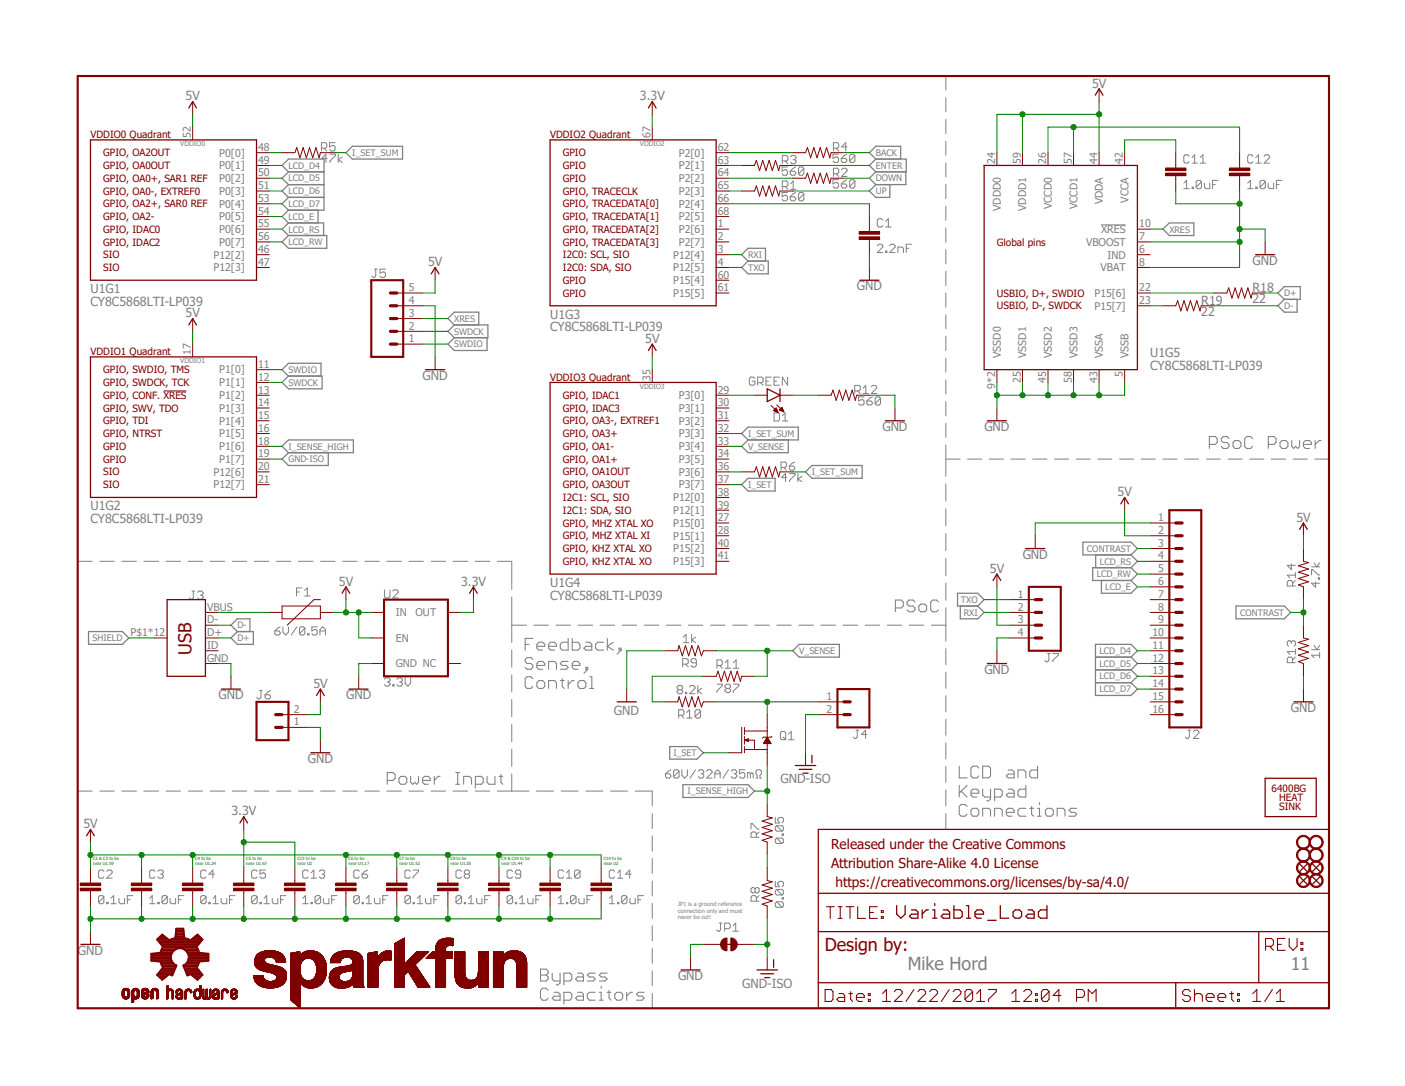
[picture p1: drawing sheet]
<svg xmlns="http://www.w3.org/2000/svg" width="279mm" height="216mm" viewBox="0 0 279 216" stroke-linecap="round" stroke-linejoin="round" font-family="sans-serif">
<defs><g id="words">
<g font-size="3.6" fill="#800000">
<text x="38.1" y="130.1" transform="rotate(-90 38.1 130.1)">USB</text>
<text x="164" y="189">Design by:</text>
</g>
<g font-size="3.6" fill="#808080">
<text x="180.5" y="192.8">Mike Hord</text>
<text x="256.7" y="192.8">11</text>
</g>
<g font-size="2.7" fill="#800000">
<text x="165.3" y="172.5">Attribution Share-Alike 4.0 License</text>
<text x="165.3" y="168.7">Released under the Creative Commons</text>
<text x="166.1" y="176.3">https://creativecommons.org/licenses/by-sa/4.0/</text>
</g>
<g font-size="2.5" fill="#808080">
<text x="217.2" y="17.4">5V</text>
<text x="36.9" y="19.9">5V</text>
<text x="127.3" y="19.9">3.3V</text>
<text x="85.1" y="52.9">5V</text>
<text x="249.1" y="52.7">GND</text>
<text x="18" y="58.3">U1G1</text>
<text x="170.4" y="57.7">GND</text>
<text x="249" y="58">R18</text>
<text x="18" y="60.8">CY8C5868LTI-LP039</text>
<text x="36.9" y="63.1">5V</text>
<text x="109.4" y="65.9">CY8C5868LTI-LP039</text>
<text x="109.4" y="63.3">U1G3</text>
<text x="238.9" y="62.8">22</text>
<text x="238.9" y="60.6">R19</text>
<text x="249" y="60.3">22</text>
<text x="128.3" y="68.2">5V</text>
<text x="228.7" y="71">U1G5</text>
<text x="84" y="75.5">GND</text>
<text x="228.7" y="73.5">CY8C5868LTI-LP039</text>
<text x="175.5" y="85.7">GND</text>
<text x="195.7" y="85.7">GND</text>
<text x="18" y="101.4">U1G2</text>
<text x="222.2" y="98.6">5V</text>
<text x="18" y="104">CY8C5868LTI-LP039</text>
<text x="257.8" y="103.7">5V</text>
<text x="196.8" y="113.9">5V</text>
<text x="203.4" y="111.1">GND</text>
<text x="67.4" y="116.4">5V</text>
<text x="91.7" y="116.4">3.3V</text>
<text x="109.4" y="119.2">CY8C5868LTI-LP039</text>
<text x="109.4" y="116.7">U1G4</text>
<text x="62.3" y="136.7">5V</text>
<text x="195.7" y="133.9">GND</text>
<text x="43.4" y="139">GND</text>
<text x="68.8" y="139">GND</text>
<text x="122.1" y="142.1">GND</text>
<text x="256.7" y="141.6">GND</text>
<text x="61.2" y="151.7">GND</text>
<text x="155.2" y="155.7">GND-ISO</text>
<text x="16.6" y="164.6">5V</text>
<text x="46" y="162.1">3.3V</text>
<text x="15.5" y="189.8">GND</text>
<text x="134.8" y="194.9">GND</text>
<text x="147.6" y="196.4">GND-ISO</text>
</g>
<g font-size="2.1" fill="#808080">
<text x="37.9" y="27.4" transform="rotate(-90 37.9 27.4)">52</text>
<text x="51.4" y="30">48</text>
<text x="129.4" y="27.4" transform="rotate(-90 129.4 27.4)">67</text>
<text x="142.7" y="30">62</text>
<text x="43.6" y="31.1">P0[0]</text>
<text x="43.6" y="33.7">P0[1]</text>
<text x="51.4" y="32.5">49</text>
<text x="51.4" y="35.1">50</text>
<text x="135" y="31.1">P2[0]</text>
<text x="135" y="33.7">P2[1]</text>
<text x="142.7" y="32.5">63</text>
<text x="142.7" y="35.1">64</text>
<text x="197.9" y="32.5" transform="rotate(-90 197.9 32.5)">24</text>
<text x="203" y="32.5" transform="rotate(-90 203 32.5)">59</text>
<text x="208.1" y="32.5" transform="rotate(-90 208.1 32.5)">26</text>
<text x="213.1" y="32.5" transform="rotate(-90 213.1 32.5)">57</text>
<text x="218.2" y="32.5" transform="rotate(-90 218.2 32.5)">44</text>
<text x="223.3" y="32.5" transform="rotate(-90 223.3 32.5)">42</text>
<text x="43.6" y="36.2">P0[2]</text>
<text x="43.6" y="38.7">P0[3]</text>
<text x="43.6" y="41.3">P0[4]</text>
<text x="51.4" y="37.6">51</text>
<text x="51.4" y="40.1">53</text>
<text x="135" y="36.2">P2[2]</text>
<text x="135" y="38.7">P2[3]</text>
<text x="135" y="41.3">P2[4]</text>
<text x="142.7" y="37.6">65</text>
<text x="142.7" y="40.1">66</text>
<text x="199" y="42" transform="rotate(-90 199 42)">VDDD0</text>
<text x="204.1" y="42" transform="rotate(-90 204.1 42)">VDDD1</text>
<text x="209.2" y="41.6" transform="rotate(-90 209.2 41.6)">VCCD0</text>
<text x="214.2" y="41.6" transform="rotate(-90 214.2 41.6)">VCCD1</text>
<text x="219.3" y="40.6" transform="rotate(-90 219.3 40.6)">VDDA</text>
<text x="224.4" y="40.3" transform="rotate(-90 224.4 40.3)">VCCA</text>
<text x="43.6" y="43.8">P0[5]</text>
<text x="43.6" y="46.4">P0[6]</text>
<text x="51.4" y="42.7">54</text>
<text x="51.4" y="45.2">55</text>
<text x="51.4" y="47.8">56</text>
<text x="135" y="43.8">P2[5]</text>
<text x="135" y="46.4">P2[6]</text>
<text x="142.7" y="42.7">68</text>
<text x="142.7" y="45.2">1</text>
<text x="142.7" y="47.8">2</text>
<text x="218.9" y="46.4">XRES</text>
<text x="226.6" y="47.8">7</text>
<text x="226.6" y="45.2">10</text>
<text x="42.5" y="51.4">P12[2]</text>
<text x="42.5" y="53.9">P12[3]</text>
<text x="43.6" y="48.9">P0[7]</text>
<text x="51.4" y="50.3">46</text>
<text x="51.4" y="52.8">47</text>
<text x="133.9" y="51.4">P12[4]</text>
<text x="133.9" y="53.9">P12[5]</text>
<text x="135" y="48.9">P2[7]</text>
<text x="142.7" y="50.3">3</text>
<text x="142.7" y="52.8">4</text>
<text x="216" y="48.9">VBOOST</text>
<text x="218.9" y="53.9">VBAT</text>
<text x="220.2" y="51.4">IND</text>
<text x="226.6" y="52.8">8</text>
<text x="226.6" y="50.3">6</text>
<text x="81.3" y="57.9">5</text>
<text x="133.9" y="56.5">P15[4]</text>
<text x="133.9" y="59">P15[5]</text>
<text x="142.7" y="55.4">60</text>
<text x="142.7" y="57.9">61</text>
<text x="217.6" y="59">P15[6]</text>
<text x="226.6" y="57.9">22</text>
<text x="81.3" y="65.5">2</text>
<text x="81.3" y="63">3</text>
<text x="81.3" y="60.5">4</text>
<text x="217.6" y="61.6">P15[7]</text>
<text x="226.6" y="60.5">23</text>
<text x="37.9" y="70.6" transform="rotate(-90 37.9 70.6)">17</text>
<text x="81.3" y="68.1">1</text>
<text x="199" y="71.2" transform="rotate(-90 199 71.2)">VSSD0</text>
<text x="204.1" y="71.2" transform="rotate(-90 204.1 71.2)">VSSD1</text>
<text x="209.2" y="71.2" transform="rotate(-90 209.2 71.2)">VSSD2</text>
<text x="214.2" y="71.2" transform="rotate(-90 214.2 71.2)">VSSD3</text>
<text x="219.3" y="71.2" transform="rotate(-90 219.3 71.2)">VSSA</text>
<text x="224.4" y="71.2" transform="rotate(-90 224.4 71.2)">VSSB</text>
<text x="43.6" y="74.3">P1[0]</text>
<text x="43.6" y="76.8">P1[1]</text>
<text x="51.4" y="73.2">11</text>
<text x="51.4" y="75.7">12</text>
<text x="129.4" y="75.7" transform="rotate(-90 129.4 75.7)">35</text>
<text x="197.9" y="77.3" transform="rotate(-90 197.9 77.3)">9*2</text>
<text x="203" y="76.2" transform="rotate(-90 203 76.2)">25</text>
<text x="208.1" y="76.2" transform="rotate(-90 208.1 76.2)">45</text>
<text x="213.1" y="76.2" transform="rotate(-90 213.1 76.2)">58</text>
<text x="218.2" y="76.2" transform="rotate(-90 218.2 76.2)">43</text>
<text x="223.3" y="75" transform="rotate(-90 223.3 75)">5</text>
<text x="43.6" y="79.3">P1[2]</text>
<text x="43.6" y="81.9">P1[3]</text>
<text x="51.4" y="78.2">13</text>
<text x="51.4" y="80.8">14</text>
<text x="51.4" y="83.3">15</text>
<text x="135" y="79.3">P3[0]</text>
<text x="135" y="81.9">P3[1]</text>
<text x="142.7" y="78.2">29</text>
<text x="142.7" y="80.8">30</text>
<text x="142.7" y="83.3">31</text>
<text x="43.6" y="84.4">P1[4]</text>
<text x="43.6" y="87">P1[5]</text>
<text x="43.6" y="89.5">P1[6]</text>
<text x="51.4" y="85.9">16</text>
<text x="51.4" y="88.4">18</text>
<text x="135" y="84.4">P3[2]</text>
<text x="135" y="87">P3[3]</text>
<text x="135" y="89.5">P3[4]</text>
<text x="142.7" y="85.9">32</text>
<text x="142.7" y="88.4">33</text>
<text x="42.5" y="94.6">P12[6]</text>
<text x="43.6" y="92">P1[7]</text>
<text x="51.4" y="90.9">19</text>
<text x="51.4" y="93.5">20</text>
<text x="135" y="92">P3[5]</text>
<text x="135" y="94.6">P3[6]</text>
<text x="142.7" y="90.9">34</text>
<text x="142.7" y="93.5">36</text>
<text x="42.5" y="97.1">P12[7]</text>
<text x="51.4" y="96">21</text>
<text x="133.9" y="99.7">P12[0]</text>
<text x="135" y="97.1">P3[7]</text>
<text x="142.7" y="96">37</text>
<text x="142.7" y="98.6">38</text>
<text x="142.7" y="101.1">39</text>
<text x="133.9" y="102.2">P12[1]</text>
<text x="133.9" y="104.7">P15[0]</text>
<text x="133.9" y="107.3">P15[1]</text>
<text x="142.7" y="103.6">27</text>
<text x="142.7" y="106.2">28</text>
<text x="230.3" y="103.6">1</text>
<text x="230.3" y="106.2">2</text>
<text x="133.9" y="109.8">P15[2]</text>
<text x="133.9" y="112.4">P15[3]</text>
<text x="142.7" y="108.7">40</text>
<text x="142.7" y="111.2">41</text>
<text x="230.3" y="108.7">3</text>
<text x="230.3" y="111.2">4</text>
<text x="230.3" y="113.7">5</text>
<text x="202.4" y="118.8">1</text>
<text x="230.3" y="116.3">6</text>
<text x="230.3" y="118.8">7</text>
<text x="41.2" y="121.4">VBUS</text>
<text x="41.2" y="123.9">D-</text>
<text x="78.7" y="122.5">IN</text>
<text x="82.6" y="122.5">OUT</text>
<text x="202.4" y="121.4">2</text>
<text x="202.4" y="123.9">3</text>
<text x="230.3" y="121.4">8</text>
<text x="230.3" y="123.9">9</text>
<text x="26" y="126.4">P$1*12</text>
<text x="41.2" y="126.4">D+</text>
<text x="41.2" y="131.5">GND</text>
<text x="41.2" y="129">ID</text>
<text x="78.7" y="127.6">EN</text>
<text x="202.4" y="126.4">4</text>
<text x="229.2" y="126.4">10</text>
<text x="229.2" y="129">11</text>
<text x="229.2" y="131.5">12</text>
<text x="78.7" y="132.7">GND NC</text>
<text x="229.2" y="134.1">13</text>
<text x="229.2" y="136.6">14</text>
<text x="58.4" y="141.7">2</text>
<text x="164.3" y="139.1">1</text>
<text x="164.3" y="141.7">2</text>
<text x="229.2" y="139.1">15</text>
<text x="229.2" y="141.7">16</text>
<text x="58.4" y="144.2">1</text>
</g>
<g font-size="2" fill="#800000">
<text x="18" y="27.5">VDDIO0 Quadrant</text>
<text x="109.4" y="27.5">VDDIO2 Quadrant</text>
<text x="20.5" y="31.1">GPIO, OA2OUT</text>
<text x="20.5" y="33.6">GPIO, OA0OUT</text>
<text x="111.9" y="31.1">GPIO</text>
<text x="111.9" y="33.6">GPIO</text>
<text x="20.5" y="36.2">GPIO, OA0+, SAR1 REF</text>
<text x="20.5" y="38.7">GPIO, OA0-, EXTREF0</text>
<text x="20.5" y="41.2">GPIO, OA2+, SAR0 REF</text>
<text x="111.9" y="36.2">GPIO</text>
<text x="111.9" y="38.7">GPIO, TRACECLK</text>
<text x="111.9" y="41.2">GPIO, TRACEDATA[0]</text>
<text x="20.5" y="43.8">GPIO, OA2-</text>
<text x="20.5" y="46.3">GPIO, IDAC0</text>
<text x="111.9" y="43.8">GPIO, TRACEDATA[1]</text>
<text x="111.9" y="46.3">GPIO, TRACEDATA[2]</text>
<text x="20.5" y="48.9">GPIO, IDAC2</text>
<text x="20.5" y="51.4">SIO</text>
<text x="20.5" y="53.9">SIO</text>
<text x="111.9" y="48.9">GPIO, TRACEDATA[3]</text>
<text x="111.9" y="51.4">I2C0: SCL, SIO</text>
<text x="111.9" y="53.9">I2C0: SDA, SIO</text>
<text x="198.2" y="48.9">Global pins</text>
<text x="111.9" y="56.4">GPIO</text>
<text x="111.9" y="59">GPIO</text>
<text x="198.2" y="59">USBIO, D+, SWDIO</text>
<text x="198.2" y="61.5">USBIO, D-, SWDCK</text>
<text x="18" y="70.7">VDDIO1 Quadrant</text>
<text x="20.5" y="74.2">GPIO, SWDIO, TMS</text>
<text x="20.5" y="76.8">GPIO, SWDCK, TCK</text>
<text x="109.4" y="75.7">VDDIO3 Quadrant</text>
<text x="20.5" y="79.3">GPIO, CONF. XRES</text>
<text x="20.5" y="81.8">GPIO, SWV, TDO</text>
<text x="111.9" y="79.3">GPIO, IDAC1</text>
<text x="111.9" y="81.8">GPIO, IDAC3</text>
<text x="20.5" y="84.4">GPIO, TDI</text>
<text x="20.5" y="86.9">GPIO, NTRST</text>
<text x="20.5" y="89.5">GPIO</text>
<text x="111.9" y="84.4">GPIO, OA3-, EXTREF1</text>
<text x="111.9" y="86.9">GPIO, OA3+</text>
<text x="111.9" y="89.5">GPIO, OA1-</text>
<text x="20.5" y="92">GPIO</text>
<text x="20.5" y="94.5">SIO</text>
<text x="111.9" y="92">GPIO, OA1+</text>
<text x="111.9" y="94.5">GPIO, OA1OUT</text>
<text x="20.5" y="97.1">SIO</text>
<text x="111.9" y="97.1">GPIO, OA3OUT</text>
<text x="111.9" y="99.6">I2C1: SCL, SIO</text>
<text x="111.9" y="102.2">I2C1: SDA, SIO</text>
<text x="111.9" y="104.7">GPIO, MHZ XTAL XO</text>
<text x="111.9" y="107.2">GPIO, MHZ XTAL XI</text>
<text x="111.9" y="109.8">GPIO, KHZ XTAL XO</text>
<text x="111.9" y="112.3">GPIO, KHZ XTAL XO</text>
<text x="252.9" y="157.5">6400BG</text>
<text x="254.4" y="159.3">HEAT</text>
<text x="254.4" y="161.1">SINK</text>
</g>
<g font-size="1.8" fill="#808080">
<text x="57.4" y="33.5">LCD_D4</text>
<text x="70.1" y="31">I_SET_SUM</text>
<text x="174.2" y="33.5">ENTER</text>
<text x="174.2" y="31">BACK</text>
<text x="57.4" y="36.1">LCD_D5</text>
<text x="57.4" y="38.6">LCD_D6</text>
<text x="57.4" y="41.1">LCD_D7</text>
<text x="174.2" y="36.1">DOWN</text>
<text x="174.2" y="38.6">UP</text>
<text x="57.4" y="43.7">LCD_E</text>
<text x="57.4" y="46.2">LCD_RS</text>
<text x="232.5" y="46.2">XRES</text>
<text x="57.4" y="48.7">LCD_RW</text>
<text x="148.8" y="53.8">TXO</text>
<text x="148.8" y="51.3">RXI</text>
<text x="255.4" y="58.9">D+</text>
<text x="90.3" y="64">XRES</text>
<text x="255.4" y="61.4">D-</text>
<text x="90.3" y="66.5">SWDCK</text>
<text x="90.3" y="69">SWDIO</text>
<text x="57.4" y="76.7">SWDCK</text>
<text x="57.4" y="74.1">SWDIO</text>
<text x="57.4" y="89.4">I_SENSE_HIGH</text>
<text x="148.8" y="89.4">V_SENSE</text>
<text x="148.8" y="86.8">I_SET_SUM</text>
<text x="57.4" y="91.9">GND-ISO</text>
<text x="161.5" y="94.4">I_SET_SUM</text>
<text x="148.8" y="97">I_SET</text>
<text x="216.2" y="109.7">CONTRAST</text>
<text x="218.7" y="112.2">LCD_RS</text>
<text x="191.1" y="119.8">TXO</text>
<text x="218.1" y="114.8">LCD_RW</text>
<text x="219.8" y="117.3">LCD_E</text>
<text x="47.2" y="124.9">D-</text>
<text x="191.6" y="122.4">RXI</text>
<text x="246.6" y="122.4">CONTRAST</text>
<text x="18.4" y="127.5">SHIELD</text>
<text x="47.2" y="127.5">D+</text>
<text x="158.9" y="130">V_SENSE</text>
<text x="218.7" y="130">LCD_D4</text>
<text x="218.7" y="132.5">LCD_D5</text>
<text x="218.7" y="135.1">LCD_D6</text>
<text x="218.7" y="137.6">LCD_D7</text>
<text x="133.9" y="150.3">I_SET</text>
<text x="136.7" y="157.9">I_SENSE_HIGH</text>
</g>
<g font-size="1.4" fill="#808080">
<text x="35.9" y="29.1">VDDIO0</text>
<text x="127.3" y="29.1">VDDIO2</text>
<text x="35.9" y="72.2">VDDIO1</text>
<text x="127.3" y="77.3">VDDIO3</text>
</g>
<g font-size="1.1" fill="#808080">
<text x="134.8" y="180.2">JP1 is a ground reference</text>
<text x="134.8" y="181.4">connection only and must</text>
<text x="134.8" y="182.7">never be cut!</text>
</g>
<g font-size=".8" fill="#008000">
<text x="18.5" y="171.1">C2 &amp; C3 to be</text>
<text x="18.5" y="172">near U1.59</text>
<text x="38.8" y="171.1">C4 to be</text>
<text x="38.8" y="172">near U1.24</text>
<text x="49" y="171.1">C5 to be</text>
<text x="49" y="172">near U1.67</text>
<text x="59.1" y="171.1">C13 to be</text>
<text x="59.1" y="172">near U2</text>
<text x="69.3" y="171.1">C6 to be</text>
<text x="69.3" y="172">near U1.17</text>
<text x="79.4" y="171.1">C7 to be</text>
<text x="79.4" y="172">near U1.52</text>
<text x="89.6" y="171.1">C8 to be</text>
<text x="89.6" y="172">near U1.35</text>
<text x="99.7" y="171.1">C9 &amp; C10 to be</text>
<text x="99.7" y="172">near U1.44</text>
<text x="120.1" y="171.1">C14 to be</text>
<text x="120.1" y="172">near U2</text>
</g>
</g></defs>
<path d="M14.8 14.9l249.7 186.1M264.5 14.9l-249.7 186.1" fill="none" stroke="#fff" stroke-width=".2"/>
<g fill="none" stroke="#808080" stroke-width=".2">
<path d="M188.1 15.1v2.8M188.1 19.4v2.8M63.9 29.5h.8l.3-.3v-.5l-.3-.3h-.8v1.6M64.5 29.5l.5 .5M65.1 31.5h-1.1l.8-.9v1.7M65.6 30.6h1.1v.3l-1.1 1.1v.3M66.6 28.4h-1.1v.8l.6-.3h.3l.2 .3v.5l-.2 .3h-.6l-.3-.3M67.3 30.6v1.7M68.1 31.2l-.8 .5 .8 .6M155.6 32h.8l.3-.3v-.5l-.3-.3h-.8v1.7M155.6 37.1h.8l.3-.3v-.5l-.3-.3h-.8v1.6M156.1 37.1l.6 .5"/>
<path d="M156.1 32l.6 .6M156.6 38.3h-1.1v.8l.5-.3h.3l.3 .3v.5l-.3 .3h-.5l-.3-.3M156.6 33.2h-1.1v.8l.5-.3h.3l.3 .3v.5l-.3 .3h-.5l-.3-.3M157.1 39.1h.8l.3 .3v.2l-.3 .3h-.5l-.3-.3zM157.1 34h.8l.3 .3v.2l-.3 .3h-.5l-.3-.3zM157.2 36.5l.5-.5v1.6M157.2 37.6h1.1M157.2 31.2l.3-.3h.5l.3 .3v.3l-.3 .2M157.7 31.7h.3M158 31.7l.3 .3v.3l-.3 .3h-.5l-.3-.3M158.2 38.3l-.5 .3-.6 .5M158.2 33.2l-.5 .3-.6 .5"/>
<path d="M159.9 38.6l-.3-.3h-.6l-.2 .3v1M159.9 38.6v1l-.3 .3h-.6l-.2-.3M159.9 33.5l-.3-.3h-.6l-.2 .3v1M159.9 33.5v1l-.3 .3h-.6l-.2-.3M159.9 38.6l-1.1 1M159.9 33.5l-1.1 1M165.7 29.5h.8l.3-.3v-.5l-.3-.3h-.8v1.6M165.7 34.5h.8l.3-.2v-.6l-.3-.3h-.8v1.7M166.3 34.5l.5 .6M166.3 29.5l.5 .5M166.8 35.7h-1.1v.9l.5-.3h.3l.3 .3v.5l-.3 .3h-.6l-.2-.3M166.8 30.6h-1.1v.9l.5-.3h.3l.3 .3v.5l-.3 .3h-.6l-.2-.3"/>
<path d="M167.3 36.6h.8l.3 .2v.3l-.3 .3h-.5l-.3-.3zM167.3 31.5h.8l.3 .2v.3l-.3 .3h-.5l-.3-.3zM167.3 33.7l.3-.3h.6l.2 .3v.3l-1.1 1.1h1.1M168.4 35.7l-.5 .3-.6 .6M168.4 30.6l-.5 .3-.6 .6M168.4 29.2h-1.1l.9-.8v1.6M170 36l-.2-.3h-.6l-.2 .3v1.1M170 36v1.1l-.2 .3h-.6l-.2-.3M170 30.9l-.2-.3h-.6l-.2 .3v1.1M170 30.9v1.1l-.2 .3h-.6l-.2-.3M170 36l-1 1.1M170 30.9l-1 1.1"/>
<path d="M188.1 23.7v2.8M188.1 28.1v2.8M188.1 32.4v2.8M188.1 36.7v2.8M235.4 36.4l.6-.5v1.6M235.4 37.5h1.1M236.5 31.1l-.3-.3h-.5l-.3 .3v1l.3 .3h.5l.3-.3M237.1 37.2h.2v.3h-.2zM237.1 32.4h1M237.1 31.3l.5-.5v1.6M238.7 31.3l.5-.5v1.6M238.7 32.4h1.1"/>
<path d="M238.9 36.2v1l-.2 .3h-.6l-.2-.3M238.9 36.2l-.2-.3h-.6l-.2 .3v1M238.9 36.2l-1 1M239.5 36.4v.8l.3 .3h.8v-1.1M241.1 36.7h.6M242.2 35.9h-1.1v1.6M248.1 37.5h1.1M248.1 36.4l.6-.5v1.6M249.2 31.1l-.3-.3h-.5l-.3 .3v1l.3 .3h.5l.3-.3M249.7 37.2h.3v.3h-.3zM249.7 32.4h1.1M249.7 31.3l.6-.5v1.6"/>
<path d="M251.4 31.1l.2-.3h.6l.3 .3v.2l-1.1 1.1h1.1M251.6 36.2v1l-.2 .3h-.6l-.2-.3M251.6 36.2l-.2-.3h-.6l-.2 .3v1M251.6 36.2l-1 1M252.2 36.4v.8l.3 .3h.8v-1.1M253.8 36.7h.6M254.9 35.9h-1.1v1.6M74.5 53.5h.5M74.7 53.5v1.4l-.2 .3h-.3l-.3-.3M76.7 53.5h-1.1v.8l.5-.2h.3l.3 .2v.6l-.3 .3h-.6l-.2-.3M174.5 48.9l.3-.3h.5l.3 .3v.2l-1.1 1.1h1.1M175.6 43.8l-.3-.3h-.5l-.3 .3v1l.3 .3h.5l.3-.3"/>
<path d="M176.1 49.9h.3v.3h-.3zM176.1 45.1h1.1M176.1 44l.6-.5v1.6M176.9 48.9l.3-.3h.6l.2 .3v.2l-1.1 1.1h1.1M178.6 50.2v-1.1h.8l.3 .3v.8M180.2 49.4h.6M181.3 48.6h-1.1v1.6M188.1 41v2.8M188.1 45.3v2.8M188.1 49.6v2.9M188.1 53.9v2.9M188.1 58.3v2.8"/>
<path d="M218.9 44.7h5M150.1 75.2l-.3-.2h-.5l-.3 .2v1.1l.3 .3h.5l.3-.3v-.5h-.5M150.7 76.1h.8l.3-.3v-.6l-.3-.2h-.8v1.6M151.2 76.1l.6 .5M152.3 75.8h.5M153.4 75h-1.1v1.6h1.1M153.9 75.8h.6M155 75h-1.1v1.6h1.1M156.6 75v1.6l-1-1.6v1.6M170 77.7h.8l.3-.3v-.5l-.3-.3h-.8v1.6M170.5 77.7l.6 .5M171.6 77.2l.6-.6v1.6"/>
<path d="M171.6 78.2h1.1M171.8 78.9h-1.1v.8l.6-.2h.3l.2 .2v.6l-.2 .2h-.6l-.3-.2M172.4 79.7h.8l.3 .3v.3l-.3 .2h-.6l-.2-.2zM173.3 76.9l.2-.3h.6l.2 .3v.3l-1 1h1M173.5 78.9l-.6 .3-.5 .5M175.1 79.2l-.3-.3h-.5l-.3 .3v1.1M175.1 79.2v1.1l-.3 .2h-.5l-.3-.2M175.1 79.2l-1.1 1.1M188.1 62.6v2.8M188.1 66.9v2.8M188.1 71.2v2.8M188.1 75.5v2.8"/>
<path d="M188.1 79.8v2.8M153.9 82.1h.8l.3 .2v1.1l-.3 .3h-.8zM155.3 92.9h.8l.3-.2v-.6l-.3-.2h-.8v1.6M155.6 83.7h1.1M155.6 82.6l.5-.5v1.6M155.9 92.9l.5 .6M156.5 95h-1.1l.8-.9v1.7M157 92.7h.8l.2 .2v.3l-.2 .3h-.6l-.2-.3zM157 94.1h1.1v.3l-1.1 1.1v.3M158 91.9l-.5 .2-.5 .6M158.7 94.1v1.7M159.5 94.7l-.8 .5 .8 .6"/>
<path d="M188.1 84.2v2.8M188.1 88.5v6.2M188.1 96.2v3.5M188.1 91.3h2.8M192.4 91.3h2.8M196.7 91.3h2.9M201 91.3h2.9M205.4 91.3h2.8M209.7 91.3h2.8M214 91.3h2.8M218.3 91.3h2.8M222.6 91.3h2.8"/>
<path d="M226.9 91.3h2.8M231.3 91.3h2.8M235.6 91.3h2.8M239.9 91.3h2.8M244.2 91.3h2.8M248.5 91.3h2.8M252.8 91.3h2.9M257.1 91.3h2.9M261.5 91.3h2.8M15.5 111.6h2.8M19.9 111.6h2.8M24.2 111.6h2.9"/>
<path d="M28.6 111.6h2.9M33 111.6h2.9M37.4 111.6h2.9M38.2 117.5h.5M38.4 117.5v1.4l-.2 .2h-.3l-.3-.2M39.3 117.8l.2-.3h.6l.3 .3v.2l-.3 .3M39.8 118.3h.3M40.1 118.3l.3 .3v.3l-.3 .2h-.6l-.2-.2M41.8 111.6h2.9M46.2 111.6h2.9M50.6 111.6h2.9M55 111.6h2.9"/>
<path d="M59 117.7h.5M59.4 111.6h2.9M60 116.9h-1v1.6M60.6 117.4l.5-.5v1.6M60.6 118.5h1.1M63.8 111.6h2.8M68.2 111.6h2.8M72.6 111.6h2.8M76.5 117.3v1.3l.3 .3h.5l.3-.3v-1.3M76.9 111.6h2.9M78.1 117.5l.3-.2h.5l.3 .2v.3l-1.1 1.1h1.1M81.3 111.6h2.9"/>
<path d="M85.7 111.6h2.9M90.1 111.6h2.9M94.5 111.6h2.9M98.9 111.6h2.9v5.6M101.8 118.7v9M188.1 101.1v3.5M188.1 106v3.5M188.1 111v3.4M188.1 115.9v3.4M256.8 112.1v1.1l-.8-.8h1.6M257 116.5v-.8l-.2-.3h-.6l-.2 .3v.8h1.6M257.6 113.8v1.1"/>
<path d="M257.6 115.4l-.6 .6M257.6 114.3h-1.6l.5 .6M260.8 114.3v-1.1h.3l1.1 1.1h.2M260.8 112.7h1.6M261.3 111.9l.6 .8 .5-.8M261.6 115.7v1.1l-.8-.8h1.6M262.2 114.9h.2v.2h-.2zM51.6 137.3h.6M51.9 137.3v1.3l-.3 .3h-.2l-.3-.3M52.7 138.1h.8l.3 .3v.2l-.3 .3h-.5l-.3-.3zM53.8 137.3l-.5 .3-.6 .5M54.7 125.4h.8l.2 .3v.3l-.2 .2h-.6l-.2-.2z"/>
<path d="M55.7 124.6l-.5 .3-.5 .5M56.3 124.6v1.1l.5 .5 .6-.5v-1.1M59 124.6l-1.1 1.6M60.6 124.9v1.1l-.2 .2h-.6l-.2-.2M60.6 124.9l-.2-.3h-.6l-.2 .3v1.1M60.6 124.9l-1 1.1M61.2 126h.3v.2h-.3zM63.1 124.6h-1.1v.8l.6-.3h.2l.3 .3v.6l-.3 .2h-.5l-.3-.2M63.6 125.4h1.1M63.6 126.2v-1.1l.6-.5 .5 .5v1.1M76.5 135l.3-.3h.5l.3 .3v.3l-.3 .3M77 135.6h.3"/>
<path d="M77.3 135.6l.3 .2v.3l-.3 .3h-.5l-.3-.3M78.1 136.1h.3v.3h-.3zM78.9 135l.3-.3h.5l.3 .3v.3l-.3 .3M79.5 135.6h.2M79.7 135.6l.3 .2v.3l-.3 .3h-.5l-.3-.3M80.6 134.7v1.1l.5 .6 .6-.6v-1.1M101.8 129.2v3.4M101.8 134.2v3.4M101.8 139.1v3.4M101.8 124.3h2.9M106.2 124.3h2.9M110.6 124.3h2.9"/>
<path d="M114.9 124.3h3M119.3 124.3h2.9M123.7 124.3h2.9M128.1 124.3h2.9M132.5 124.3h2.9M135 137.1l-.3-.3v-.2l.3-.3h.5l.3 .3v.2l-.3 .3M135 137.1l-.3 .3v.2l.3 .3h.5l.3-.3v-.2l-.3-.3M135 137.1h.5M135.8 132h.8l.3-.2v-.6l-.3-.3h-.8v1.7M135.9 126.7l.5-.6v1.7M135.9 127.8h1.1M136.3 137.6h.3v.3h-.3z"/>
<path d="M136.3 132l.6 .6M136.9 124.3h2.9M137.1 136.6l.3-.3h.5l.3 .3v.2l-1.1 1.1h1.1M137.5 126.1v1.7M138.3 126.7l-.8 .5 .8 .6M138.5 131.8h-.8l-.3-.3v-.3l.3-.3h.5l.3 .3v1.1l-.3 .3h-.5l-.3-.3M138.8 136.3v1.6M139.6 136.8l-.8 .6 .8 .5M141.3 124.3h2.9M142.6 136h1v.3l-1 1.1v.3M142.6 132.3h.8l.2-.3v-.5l-.2-.3h-.8v1.6M143.1 132.3l.5 .5"/>
<path d="M144.2 131.7l.5-.5v1.6M144.2 132.8h1.1M144.5 136.9l-.3-.3v-.3l.3-.3h.5l.3 .3v.3l-.3 .3M144.5 136.9l-.3 .2v.3l.3 .3h.5l.3-.3v-.3l-.3-.2M144.5 136.9h.5M145.7 124.3h2.9M145.8 136h1.1v.3l-1.1 1.1v.3M145.8 132.8h1.1M145.8 131.7l.6-.5v1.6M150.1 124.3h2.9M154.5 124.3h2.9M158.9 124.3h2.9"/>
<path d="M163.2 124.3h3M167.6 124.3h3M172 124.3h2.9M176.4 124.3h2.9M180.8 124.3h2.9M185.2 124.3h2.9M188.1 120.9v6.6M188.1 128.9v3.2M188.1 133.6v3.2M188.1 138.3v3.2M208.3 129.9h.5M208.6 129.9v1.4l-.3 .3h-.3l-.2-.3"/>
<path d="M209.4 129.9h1.1v.3l-1.1 1.1v.3M256.8 127.6l-.3-.2h-.3l-.2 .2v.6l.2 .3M256.8 127.6l.2-.2h.3l.3 .2v.6l-.3 .3M256.8 127.6v.3M257 131.7v-.8l-.2-.3h-.6l-.2 .3v.8h1.6M257.6 130.6l-.6 .6M257.6 129.5h-1.6l.5 .6M257.6 129v1.1M260.8 129.2h1.6M261.3 128.3l.6 .9 .5-.9M262.4 130.3h-1.6l.5 .5M262.4 129.7v1.1"/>
<path d="M15.5 157.3h2.8M19.9 157.3h2.8M24.2 157.3h2.9M28.6 157.3h2.9M33 157.3h2.9M37.4 157.3h2.9M41.8 157.3h2.9M46.2 157.3h2.9M50.6 157.3h2.9M55 157.3h2.9M59.4 157.3h2.9M63.8 157.3h2.8"/>
<path d="M68.2 157.3h2.8M72.6 157.3h2.8M76.9 157.3h2.9M81.3 157.3h2.9M85.7 157.3h2.9M90.1 157.3h2.9M94.5 157.3h2.9M98.9 157.3h6.3M101.8 144v3.4M101.8 148.9v3.5M101.8 153.8v3.5M106.7 157.3h3.4"/>
<path d="M111.6 157.3h3.4M116.5 157.3h3.4M121.4 157.3h3.4M126.3 157.3h3.4v2.9M132.3 153.8h.8l.3 .3v.3l-.3 .3h-.5l-.3-.3zM133.4 153l-1.1 .8M135 142.2h.8l.2-.3v-.5l-.2-.3h-.8v1.6M135 153.3v1.1l-.2 .3h-.6l-.3-.3M135 153.3l-.2-.3h-.6l-.3 .3v1.1M135 153.3l-1.1 1.1M135.5 142.2l.5 .5M135.6 153v1.1l.5 .6 .6-.6v-1.1"/>
<path d="M136.6 141.6l.5-.5v1.6M136.6 142.7h1.1M138.3 153l-1.1 1.7M138.9 153.3l.2-.3h.6l.3 .3v.3l-.3 .2M139.3 141.4l-.3-.3h-.5l-.3 .3v1.1M139.3 141.4v1.1l-.3 .2h-.5l-.3-.2M139.3 141.4l-1.1 1.1M139.4 153.8h.3M139.7 153.8l.3 .3v.3l-.3 .3h-.6l-.2-.3M140.5 153.3l.3-.3h.5l.3 .3v.3l-1.1 1.1h1.1M142.2 153.8h1M142.2 154.7v-1.1l.5-.6 .5 .6v1.1"/>
<path d="M144.9 153l-1.1 1.7M145.4 153.3l.3-.3h.5l.3 .3v.3l-.3 .2M146 153.8h.2M146.2 153.8l.3 .3v.3l-.3 .3h-.5l-.3-.3M148.1 153h-1v.8l.5-.2h.3l.2 .2v.6l-.2 .3h-.6l-.2-.3M149.2 153.8l-.2-.2h-.3v1.1M149.2 153.8v.9M149.2 153.8l.3-.2 .3 .2v.9M150.3 154.7h.3v-.6l-.3-.3v-.5l.3-.3h.5l.3 .3v.5l-.3 .3v.6h.3M155.4 145.4h.6l.3 .3v1.1l-.3 .3h-.6l-.2-.3v-1.1zM155.7 146.5l.6 .6M156.8 147.1h1.1"/>
<path d="M156.8 146l.6-.6v1.7M170.2 145.2h.6M170.5 145.2v1.3l-.3 .3h-.3l-.2-.3M172.4 146h-1.1l.8-.8v1.6M188.1 143v3.2M188.1 147.7v3.2M188.1 152.4v3.1M188.1 157.1v3.1M236.2 145.2h.6M236.5 145.2v1.3l-.3 .3h-.2l-.3-.3M237.3 145.5l.3-.3h.5l.3 .3v.2l-1.1 1.1h1.1M20.7 173.2l-.3-.2h-.5l-.3 .2v1.1l.3 .3h.5l.3-.3"/>
<path d="M20.7 178.3l-.3-.2h-.5l-.3 .2v1.1M20.7 178.3v1.1l-.3 .3h-.5l-.3-.3M20.7 178.3l-1.1 1.1M21.2 179.4h.3v.3h-.3zM21.2 173.2l.3-.2h.6l.2 .2v.3l-1.1 1.1h1.1M22.1 179.7h1M22.1 178.6l.5-.5v1.6M23.7 178.6v.8l.3 .3h.8v-1.1M25.3 178.9h.6M26.4 178.1h-1.1v1.6M29.8 179.7h1M29.8 178.6l.5-.5v1.6"/>
<path d="M30.8 173.2l-.2-.2h-.6l-.2 .2v1.1l.2 .3h.6l.2-.3M31.4 179.4h.3v.3h-.3zM31.4 173.2l.3-.2h.5l.3 .2v.3l-.3 .3M31.9 173.8h.3M32.2 173.8l.3 .3v.2l-.3 .3h-.5l-.3-.3M33.3 178.3l-.3-.2h-.5l-.3 .2v1.1M33.3 178.3v1.1l-.3 .3h-.5l-.3-.3M33.3 178.3l-1.1 1.1M33.8 178.6v.8l.3 .3h.8v-1.1M35.5 178.9h.5M36.6 178.1h-1.1v1.6M41 178.3l-.3-.2h-.5l-.3 .2v1.1"/>
<path d="M41 178.3v1.1l-.3 .3h-.5l-.3-.3M41 173.2l-.3-.2h-.5l-.3 .2v1.1l.3 .3h.5l.3-.3M41 178.3l-1.1 1.1M41.5 179.4h.3v.3h-.3zM42.4 179.7h1M42.4 178.6l.5-.5v1.6M42.6 173.8h-1.1l.8-.8v1.6M44 178.6v.8l.3 .3h.8v-1.1M45.6 178.9h.6M46.7 178.1h-1.1v1.6M51.1 178.3l-.2-.2h-.6l-.3 .2v1.1M51.1 178.3v1.1l-.2 .3h-.6l-.3-.3"/>
<path d="M51.1 173.2l-.2-.2h-.6l-.3 .2v1.1l.3 .3h.6l.2-.3M51.1 178.3l-1.1 1.1M51.7 179.4h.3v.3h-.3zM52.5 179.7h1.1M52.5 178.6l.5-.5v1.6M52.8 173h-1.1v.8l.5-.3h.3l.3 .3v.5l-.3 .3h-.5l-.3-.3M54.1 178.6v.8l.3 .3h.8v-1.1M55.8 178.9h.5M56.9 178.1h-1.1v1.6M60.2 179.7h1.1M60.2 178.6l.5-.5v1.6M61.3 173.2l-.3-.2h-.5l-.3 .2v1.1l.3 .3h.5l.3-.3"/>
<path d="M61.8 179.4h.3v.3h-.3zM61.8 174.6h1.1M61.8 173.5l.6-.5v1.6M63.5 173.2l.3-.2h.5l.3 .2v.3l-.3 .3M63.8 178.3l-.3-.2h-.6l-.2 .2v1.1M63.8 178.3v1.1l-.3 .3h-.6l-.2-.3M63.8 178.3l-1.1 1.1M64.1 173.8h.2M64.3 178.6v.8l.3 .3h.8v-1.1M64.3 173.8l.3 .3v.2l-.3 .3h-.5l-.3-.3M66 178.9h.5M67 178.1h-1v1.6"/>
<path d="M71.5 178.3l-.3-.2h-.5l-.3 .2v1.1M71.5 178.3v1.1l-.3 .3h-.5l-.3-.3M71.5 173.2l-.3-.2h-.5l-.3 .2v1.1l.3 .3h.5l.3-.3M71.5 178.3l-1.1 1.1M72 179.4h.3v.3h-.3zM72 173.8h.8l.3 .3v.2l-.3 .3h-.5l-.3-.3zM72.8 179.7h1.1M72.8 178.6l.6-.5v1.6M73.1 173l-.5 .2-.6 .6M74.5 178.6v.8l.2 .3h.9v-1.1M76.1 178.9h.5M77.2 178.1h-1.1v1.6"/>
<path d="M81.6 178.3l-.3-.2h-.5l-.3 .2v1.1M81.6 178.3v1.1l-.3 .3h-.5l-.3-.3M81.6 173.2l-.3-.2h-.5l-.3 .2v1.1l.3 .3h.5l.3-.3M81.6 178.3l-1.1 1.1M82.2 179.4h.2v.3h-.2zM82.2 173h1v.2l-1 1.1v.3M83 179.7h1.1M83 178.6l.5-.5v1.6M84.6 178.6v.8l.3 .3h.8v-1.1M86.3 178.9h.5M87.3 178.1h-1v1.6M91.8 178.3l-.3-.2h-.5l-.3 .2v1.1"/>
<path d="M91.8 178.3v1.1l-.3 .3h-.5l-.3-.3M91.8 173.2l-.3-.2h-.5l-.3 .2v1.1l.3 .3h.5l.3-.3M91.8 178.3l-1.1 1.1M92.3 179.4h.3v.3h-.3zM92.6 173.8l-.3-.3v-.3l.3-.2h.5l.3 .2v.3l-.3 .3M92.6 173.8l-.3 .3v.2l.3 .3h.5l.3-.3v-.2l-.3-.3M92.6 173.8h.5M93.1 179.7h1.1M93.1 178.6l.6-.5v1.6M94.8 178.6v.8l.2 .3h.8v-1.1M96.4 178.9h.5M97.5 178.1h-1.1v1.6"/>
<path d="M101.9 178.3l-.3-.2h-.5l-.3 .2v1.1M101.9 178.3v1.1l-.3 .3h-.5l-.3-.3M101.9 173.2l-.3-.2h-.5l-.3 .2v1.1l.3 .3h.5l.3-.3M101.9 178.3l-1.1 1.1M102.5 179.4h.2v.3h-.2zM103.3 179.7h1.1M103.3 178.6l.5-.5v1.6M103.5 173.8h-.8l-.2-.3v-.3l.2-.2h.6l.2 .2v1.1l-.2 .3h-.6l-.2-.3M104.9 178.6v.8l.3 .3h.8v-1.1M106.6 178.9h.5M107.7 178.1h-1.1v1.6M111 179.7h1.1"/>
<path d="M111 178.6l.5-.5v1.6M112.1 173.2l-.3-.2h-.5l-.3 .2v1.1l.3 .3h.5l.3-.3M112.6 179.4h.3v.3h-.3zM112.6 174.6h1.1M112.6 173.5l.6-.5v1.6M114.6 178.3l-.3-.2h-.6l-.2 .2v1.1M114.6 178.3v1.1l-.3 .3h-.6l-.2-.3M114.6 178.3l-1.1 1.1M115.1 178.6v.8l.3 .3h.8v-1.1M115.4 173.2l-.3-.2h-.5l-.3 .2v1.1M115.4 173.2v1.1l-.3 .3h-.5l-.3-.3M115.4 173.2l-1.1 1.1"/>
<path d="M116.7 178.9h.6M117.8 178.1h-1.1v1.6M121.2 179.7h1M121.2 178.6l.5-.5v1.6M122.2 173.2l-.2-.2h-.6l-.2 .2v1.1l.2 .3h.6l.2-.3M122.8 179.4h.3v.3h-.3zM122.8 174.6h1.1M122.8 173.5l.5-.5v1.6M124.7 178.3l-.3-.2h-.5l-.3 .2v1.1M124.7 178.3v1.1l-.3 .3h-.5l-.3-.3M124.7 178.3l-1.1 1.1M125.3 178.6v.8l.2 .3h.8v-1.1"/>
<path d="M125.5 173.8h-1.1l.8-.8v1.6M126.9 178.9h.5M128 178.1h-1.1v1.6M129.7 161.8v2.9M129.7 166.2v3M129.7 170.7v3M129.7 175.1v3M129.7 179.6v3M149.4 164.8v-1.1h.2l1.1 1.1h.3M150.2 176.7l-.3-.3h-.3l-.2 .3v.5l.2 .3h.3l.3-.3M150.2 176.7l.2-.3h.3l.3 .3v.5l-.3 .3h-.3l-.2-.3M150.2 176.7v.5"/>
<path d="M150.4 179.2v-.8l-.2-.3h-.6l-.2 .3v.8h1.6M150.4 166.5v-.8l-.2-.3h-.6l-.2 .3v.8h1.6M151 165.4l-.6 .5M151 178.1l-.6 .5M154.2 162.5v1.1h.8l-.3-.5v-.3l.3-.3h.5l.3 .3v.5l-.3 .3M154.2 175.2v1.1h.8l-.3-.5v-.3l.3-.3h.5l.3 .3v.5l-.3 .3M154.4 166.6l-.2 .3v.5l.2 .3h1.1M154.4 164.2l-.2 .2v.6l.2 .2h1.1M154.4 176.8l-.2 .3v.6l.2 .2h1.1M154.4 179.3l-.2 .3v.5l.2 .3h1.1M154.4 166.6h1.1l.3 .3v.5l-.3 .3M154.4 164.2h1.1l.3 .2v.6l-.3 .2"/>
<path d="M154.4 176.8h1.1l.3 .3v.6l-.3 .2M154.4 179.3h1.1l.3 .3v.5l-.3 .3M154.4 166.6l1.1 1.1M154.4 164.2l1.1 1M154.4 179.3l1.1 1.1M154.4 176.8l1.1 1.1M155.5 165.8h.3v.3h-.3zM155.5 178.5h.3v.2h-.3zM188.1 161.7v3.2M129.7 184.1v2.9M129.7 188.6v2.9M129.7 193v3"/>
<path d="M129.7 197.5v2.9M143 183.5h.6M143.3 183.5v1.4l-.3 .2h-.3l-.2-.2M144.1 184.6h.8l.3-.3v-.5l-.3-.3h-.8v1.6M145.8 185.1h1.1M145.8 184.1l.5-.6v1.6"/>
</g>
<g fill="none" stroke="#808080" stroke-width=".21">
<path d="M240.5 88.3h1.2l.4-.3v-.8l-.4-.4h-1.2v2.4M244.4 87.2l-.4-.4h-.8l-.3 .4v.4l.3 .4h.8l.4 .3v.4l-.4 .5h-.8l-.3-.5M245.2 88l.4-.4h.7l.5 .4v.7l-.5 .5h-.7l-.4-.5zM249.1 87.2l-.4-.4h-.8l-.4 .4v1.5l.4 .5h.8l.4-.5M252.2 88.3h1.2l.3-.3v-.8l-.3-.4h-1.2v2.4M254.6 88l.3-.4h.8l.4 .4v.7l-.4 .5h-.8l-.3-.5zM256.9 87.6v1.1l.4 .5 .3-.5 .5 .5 .3-.5v-1.1M259.2 88.3h1.6v-.3l-.4-.4h-.8l-.4 .4v.7l.4 .5h.8M261.5 87.6v1.6M262.7 87.6h-.4l-.8 .7M181.9 119.7l-.3-.4h-.8l-.4 .4v.4l.4 .4h.8l.3 .4v.3l-.3 .4h-.8l-.4-.4M186.6 119.7l-.4-.4h-.7l-.4 .4v1.5l.4 .4h.7l.4-.4"/>
<path d="M104.4 128.1h.8M106 126.9h-1.6v2.3M106 131.1l-.4-.4h-.8l-.4 .4v.4l.4 .4h.8l.4 .4v.4l-.4 .4h-.8l-.4-.4M106 134.9l-.4-.4h-.8l-.4 .4v1.6l.4 .4h.8l.4-.4M106.8 128.5h1.5v-.4l-.4-.4h-.8l-.3 .4v.8l.3 .3h.8M106.8 132.3h1.5v-.4l-.4-.4h-.8l-.3 .4v.8l.3 .4h.8M107.1 135.3h.8l.4 .4v.8l-.4 .4h-.8l-.3-.4v-.8zM109.1 128.5h1.6v-.4l-.4-.4h-.8l-.4 .4v.8l.4 .3h.8M109.1 133.1v-1.6h1.2l.4 .4v1.2M109.1 136.9v-1.6h1.2l.4 .4v1.2M111.4 135.3h.8M111.8 134.9v1.6l.4 .4"/>
<path d="M113 126.9v2.3h-1.2l-.4-.3v-.8l.4-.4h1.2M113 135.3v1.6M113 131.5h-1.2l-.4 .4 .4 .4h.8l.4 .4-.4 .4h-1.2M113.8 126.9v2.3h1.1l.4-.3v-.8l-.4-.4h-1.1M113.8 132.3h1.5v-.4l-.4-.4h-.7l-.4 .4v.8l.4 .4h.7M114.2 135.3h-.4l-.8 .8M115.3 135.3h.8l.4 .4v.8l-.4 .4h-.8l-.4-.4v-.8zM116.5 127.7h.8l.4 .4v1.1h-1.2l-.4-.3 .4-.4h1.2M116.5 132.7h.4v.4h-.4zM116.9 133.1l-.8 .8M117.3 134.5h.4v2.4M117.3 136.9h.8"/>
<path d="M120 127.7h-1.2l-.4 .4v.8l.4 .3h1.2M120.8 126.9v2.3M122 127.7l-1.2 .8 1.2 .7M123.1 128.9h.4v.3h-.4zM123.5 129.2l-.8 .8M178.1 120.9h1.1l.4-.4v-.8l-.4-.4h-1.1v2.3M182.7 120.5l.4-.4h.8l.4 .4v.7l-.4 .4h-.8l-.4-.4zM77 155.2h1.1l.5-.5v-.7l-.5-.4h-1.1v2.3M79.3 154.7l.4-.4h.8l.4 .4v.8l-.4 .4h-.8l-.4-.4zM81.7 154.3v1.2l.4 .4 .4-.4 .3 .4 .4-.4v-1.2M84 155.2h1.6v-.5l-.4-.4h-.8l-.4 .4v.8l.4 .4h.8M86.4 154.3v1.6"/>
<path d="M87.5 154.3h-.4l-.7 .9M90.6 153.6h.8M90.6 155.9h.8M91 153.6v2.3M92.2 155.9v-1.6h1.1l.5 .4v1.2M94.5 155.9h1.2l.4-.4v-.8l-.4-.4h-1.2v2.4M96.9 154.3v1.2l.3 .4h1.2v-1.6M99.2 154.3h.8M99.6 154v1.5l.4 .4M190.8 152.3v2.3h1.5M190.8 156.1v2.4M191.1 157.3l1.2 1.2"/>
<path d="M192.3 156.1l-1.5 1.6M193.1 157.7h1.5v-.4l-.3-.4h-.8l-.4 .4v.8l.4 .4h.8M194.6 152.7l-.3-.4h-.8l-.4 .4v1.6l.4 .3h.8l.3-.3M195.4 152.3h1.2l.4 .4v1.6l-.4 .3h-1.2zM195.4 156.9v1.2l.4 .4h1.2M197 156.9v1.9l-.4 .4h-.4M197.8 158.5h1.1l.4-.4v-.8l-.4-.4h-1.1v2.3M200.5 153.1h.8l.4 .4v1.1h-1.2l-.4-.3 .4-.4h1.2M200.5 156.9h.8l.4 .4v1.2h-1.2l-.4-.4 .4-.4h1.2M202.4 154.6v-1.5h1.2l.4 .4v1.1M204 156.1v2.4h-1.2l-.4-.4v-.8l.4-.4h1.2M206.3 152.3v2.3h-1.2l-.3-.3v-.8l.3-.4h1.2"/>
<path d="M206.7 159.6v.3M192.3 160.3l-.4-.4h-.8l-.3 .4v1.6l.3 .4h.8l.4-.4M193.5 160.7h.8l.3 .4v.8l-.3 .4h-.8l-.4-.4v-.8zM195.4 162.3v-1.6h1.2l.4 .4v1.2M197.8 162.3v-1.6h1.1l.4 .4v1.2M200.1 161.5h1.6v-.4l-.4-.4h-.8l-.4 .4v.8l.4 .4h.8M204 160.7h-1.2l-.4 .4v.8l.4 .4h1.2M204.8 160.7h.8M205.1 160.3v1.6l.5 .4M206.3 162.3h.8M206.3 160.7h.4v1.6M207.9 161.1l.4-.4h.7l.5 .4v.8l-.5 .4h-.7l-.4-.4z"/>
<path d="M210.2 162.3v-1.6h1.2l.4 .4v1.2M214.1 160.7h-1.1l-.4 .4 .4 .4h.7l.4 .4-.4 .4h-1.1M107.5 192.7h1.1l.4 .4v.4l-.4 .3 .4 .4v.4l-.4 .4h-1.1zM107.5 193.8h1.1M109 196.9l-.4-.4h-.7l-.4 .4v1.5l.4 .4h.7l.4-.4M109.8 193.5v1.1l.4 .4h1.2M110.2 197.3h.8l.4 .4v1.1h-1.2l-.4-.4 .4-.4h1.2M111.4 193.5v1.9l-.4 .4h-.4M112.1 195h1.2l.4-.4v-.8l-.4-.3h-1.2v2.3M112.1 198.8h1.2l.4-.4v-.7l-.4-.4h-1.2v2.3M114.9 193.5h.8l.3 .3v1.2h-1.1l-.4-.4 .4-.4h1.1M114.9 197.3h.8l.3 .4v1.1h-1.1l-.4-.4 .4-.4h1.1"/>
<path d="M118.4 193.5h-1.2l-.4 .3 .4 .4h.8l.4 .4-.4 .4h-1.2M118.4 197.3h-1.2l-.4 .4v.7l.4 .4h1.2M119.2 198.8h.7M119.2 197.3h.3v1.5M119.5 196.1v.4M120.7 193.5h-1.2l-.3 .3 .3 .4h.8l.4 .4-.4 .4h-1.1M120.7 197.3h.8M121.1 196.9v1.5l.4 .4M122.3 197.7l.4-.4h.7l.4 .4v.7l-.4 .4h-.7l-.4-.4zM124.6 197.3v1.5M125.8 197.3h-.4l-.8 .7M128.1 197.3h-1.1l-.4 .4 .4 .3h.7l.4 .4-.4 .4h-1.1"/>
</g>
<g fill="none" stroke="#808080" stroke-width=".25">
<path d="M57.4 34.2l-1.3-1.3 1.3-1.3h7v10.2h-7M57.4 34.2h7M57.4 36.7h7M57.4 39.2h7M57.4 34.2l-1.3 1.2 1.3 1.3M57.4 36.7l-1.3 1.3 1.3 1.2M57.4 39.2l-1.3 1.3 1.3 1.3M68.8 30.4l1.3-1.3h10v2.5h-10zM174.2 31.6l-1.3 1.3 1.3 1.3M174.2 31.6h6v2.6h-6M174.2 34.2l-1.3 1.2 1.3 1.3M174.2 36.7l-1.3 1.3 1.3 1.2h2.8v-2.5"/>
<path d="M174.2 31.6l-1.3-1.2 1.3-1.3h4.9v2.5M180.1 34.2v2.5h-5.9M57.4 41.8l-1.3 1.3 1.3 1.2M57.4 44.3h6.9v2.5M57.4 44.3l-1.3 1.3 1.3 1.2M57.4 46.8h7.6v2.6h-7.6l-1.3-1.3zM63.2 41.8v2.5M147.5 53.2l1.3-1.3h4v2.5h-4zM148.8 51.9l-1.3-1.3 1.3-1.2h3.4v2.5M231.3 45.6l1.2-1.3h4.9v2.5h-4.9zM254.1 58.3l1.3-1.3h3.2v2.5h-3.2zM255.4 59.5l-1.3 1.3 1.3 1.3h2.5v-2.6"/>
<path d="M56.1 76l1.3-1.2h6.7v2.5h-6.7zM57.4 74.8l-1.3-1.3 1.3-1.3h6.4v2.6M90.3 64.6l-1.2-1.3 1.2-1.2h4.9v2.5M90.3 64.6h6.7v2.5h-6.7M90.3 64.6l-1.2 1.3 1.2 1.2M90.3 67.1l-1.2 1.3 1.2 1.3h6.6v-2.6M56.1 88.7l1.3-1.2h12.9v2.5h-12.9zM57.4 90l-1.3 1.3 1.3 1.2h7.9v-2.5M147.5 86.2l1.3-1.3h9.9v2.6h-9.9zM148.8 95.1h5.3v2.5h-5.3l-1.3-1.2zM148.8 87.5l-1.3 1.2 1.3 1.3h8v-2.5M160.2 93.8l1.3-1.3h9.9v2.6h-9.9z"/>
<path d="M190.4 117.9h4l1.3 1.3-1.3 1.3h-4zM215.3 107.8h9.6l1.3 1.3-1.3 1.2h-9.6zM217.9 110.3v2.6M219 115.4v2.5h5.9l1.3-1.2-1.3-1.3M224.9 112.9h-7.6v2.5h7.6M224.9 110.3l1.3 1.3-1.3 1.3M224.9 112.9l1.3 1.2-1.3 1.3M17.6 125.6h6.7l1.3 1.2-1.3 1.3h-6.7zM45.9 126.8l1.3-1.2h3.2v2.5h-3.2zM47.2 125.6l-1.3-1.3 1.3-1.3h2.5v2.6M157.6 129.4l1.3-1.3h8v2.5h-8zM191 120.5v2.5h3.4l1.3-1.2-1.3-1.3"/>
<path d="M217.8 130.6h7.1M217.8 133.2h7.1M217.8 135.7h7.1M224.9 130.6l1.3-1.2-1.3-1.3h-7.1v10.2h7.1l1.3-1.3-1.3-1.3M224.9 130.6l1.3 1.3-1.3 1.3M224.9 133.2l1.3 1.3-1.3 1.2M245.8 120.5h9.6l1.3 1.3-1.3 1.2h-9.6zM133.2 148.4h5.4l1.3 1.2-1.3 1.3h-5.4zM135.8 156h13l1.2 1.3-1.2 1.2h-13z"/>
</g>
<path d="M15.5 15.1h248.8v185.3h-248.8z" fill="none" stroke="#800000" stroke-width=".42"/>
<g fill="none" stroke="#800000" stroke-width=".25">
<path d="M162.7 164.9h101.6v35.5h-101.6zM162.7 177.6h101.6M185.9 179.6v.4M261 174.3l1.5 1.5M262.5 174.3l-1.5 1.5M162.7 185.2h101.6M162.7 195.4h101.6M178.3 180v1.7l.9 .8 .8-.8v-1.7M181.3 180.9h.8l.4 .4v1.2h-1.2l-.5-.3 .5-.5h1.2M183.4 180.9v1.6M184.6 180.9h-.4l-.8 .8M185.5 180.9h.4v1.6"/>
<path d="M185.5 182.5h.8M187.6 180.9h.8l.4 .4v1.2h-1.2l-.4-.3 .4-.5h1.2M189.7 180v2.5h1.2l.4-.3v-.9l-.4-.4h-1.2M192.2 182.5h.8M192.2 180h.4v2.5M193.9 181.7h1.7v-.4l-.4-.4h-.9l-.4 .4v.9l.4 .3h.9M196.4 183h1.7M198.9 180v2.5h1.7M201.9 180.9h.8l.5 .4v.9l-.5 .3h-.8l-.4-.3v-.9zM204.4 180.9h.8l.5 .4v1.2h-1.3l-.4-.3 .4-.5h1.3M208.2 180v2.5h-1.3l-.4-.3v-.9l.4-.4h1.3M233.8 195.4v5"/>
<path d="M250.3 185.2v10.2"/>
</g>
<g fill="none" stroke="#800000" stroke-width=".21">
<path d="M164.1 196.7h1.2l.4 .4v1.6l-.4 .4h-1.2zM164.3 180.3h1.6M165.1 180.3v2.3M166.7 180.3h.8M166.7 182.6h.8M166.8 197.5h.8l.4 .4v1.2h-1.2l-.4-.4 .4-.4h1.2M167.1 180.3v2.3M168.2 180.3h1.6M168.8 197.5h.7M169 180.3v2.3M169.2 197.1v1.6l.3 .4M170.3 198.3h1.6v-.4l-.4-.4h-.8l-.4 .4v.8l.4 .4h.8"/>
<path d="M170.6 180.3v2.3h1.5M172.7 198.7h.4v.4h-.4zM172.7 197.5h.4v.4h-.4zM172.9 181.4h.8M174.5 180.3h-1.6v2.3h1.6M175.3 182.2h.3v.4h-.3zM175.3 181h.3v.4h-.3zM175.5 199.1h1.6M175.5 197.5l.8-.8v2.4M177.8 197.1l.4-.4h.8l.4 .4v.4l-1.6 1.6h1.6M181.7 196.7l-1.5 2.4M182.5 197.1l.4-.4h.8l.4 .4v.4l-1.6 1.6h1.6"/>
<path d="M184.9 197.1l.4-.4h.8l.3 .4v.4l-1.5 1.6h1.5M188.8 196.7l-1.6 2.4M189.5 197.1l.4-.4h.8l.4 .4v.4l-1.6 1.6h1.6M193.4 197.1v1.6l-.4 .4h-.7l-.4-.4M193.4 197.1l-.4-.4h-.7l-.4 .4v1.6M193.4 197.1l-1.5 1.6M194.2 199.1h1.6M194.2 197.5l.8-.8v2.4M196.6 196.7h1.5v.4l-1.5 1.6v.4M201.2 199.1h1.6M201.2 197.5l.8-.8v2.4M203.6 197.1l.4-.4h.7l.4 .4v.4l-1.5 1.6h1.5"/>
<path d="M205.9 198.7h.4v.4h-.4zM205.9 197.5h.4v.4h-.4zM208.6 197.1v1.6l-.4 .4h-.7l-.4-.4M208.6 197.1l-.4-.4h-.7l-.4 .4v1.6M208.6 197.1l-1.5 1.6M211 197.9h-1.6l1.2-1.2v2.4M214.1 198.3h1.2l.3-.4v-.8l-.3-.4h-1.2v2.4M216.4 199.1v-2.4l.8 .8 .8-.8v2.4M236.7 197.1l-.4-.4h-.7l-.4 .4v.4l.4 .4h.7l.4 .4v.4l-.4 .4h-.7l-.4-.4M237.5 197.9l.4-.4h.8l.4 .4v1.2M237.5 196.7v2.4M239.9 198.3h1.5v-.4l-.4-.4h-.8l-.3 .4v.8l.3 .4h.8"/>
<path d="M242.2 198.3h1.6v-.4l-.4-.4h-.8l-.4 .4v.8l.4 .4h.8M244.5 197.5h.8M244.9 197.1v1.6l.4 .4M246.1 198.7h.4v.4h-.4zM246.1 197.5h.4v.4h-.4zM249.1 199.1h1.6M249.1 197.5l.8-.8v2.4M251.7 188.1h1.2l.3-.4v-.7l-.3-.4h-1.2v2.3M252.5 188.1l.7 .8M253 196.7l-1.5 2.4M253.8 199.1h1.6M253.8 197.5l.8-.8v2.4"/>
<path d="M254 187.7h.8M255.6 186.6h-1.6v2.3h1.6M256.4 186.6v1.5l.7 .8 .8-.8v-1.5M258.7 188.6h.4v.3h-.4zM258.7 187.4h.4v.3h-.4z"/>
</g>
<path d="M260.7 174.2a1.4 1.4 0 0 1 2.2 .1 1.4 1.4 0 0 1-.8 2.1 1.4 1.4 0 0 1-1.8-1.4h.3a1.15 1.15 0 0 1 1.7-.9 1.15 1.15 0 0 1 .2 1.9 1.15 1.15 0 0 1-1.9-.6v-.4h-.3z" fill-rule="evenodd" fill="#800000"/>
<path d="M260.7 174.2a1.4 1.4 0 0 1 2.2 .1 1.4 1.4 0 0 1-.8 2.1 1.4 1.4 0 0 1-1.8-1.4h.3a1.15 1.15 0 0 1 1.7-.9 1.15 1.15 0 0 1 .2 1.9 1.15 1.15 0 0 1-1.9-.6v-.4h-.3z" fill="none" stroke="#800000" stroke-width=".2"/>
<path d="M258.4 174.3l1.6 1.5M260 174.3l-1.6 1.5" fill="none" stroke="#800000" stroke-width=".25"/>
<path d="M258.1 174.2a1.4 1.4 0 0 1 2.3 .1 1.4 1.4 0 0 1-.8 2.1 1.4 1.4 0 0 1-1.8-1.4h.3a1.15 1.15 0 0 1 1.6-.9 1.15 1.15 0 0 1 .2 1.9 1.15 1.15 0 0 1-1.8-.6v-.4h-.3z" fill-rule="evenodd" fill="#800000"/>
<path d="M258.1 174.2a1.4 1.4 0 0 1 2.3 .1 1.4 1.4 0 0 1-.8 2.1 1.4 1.4 0 0 1-1.8-1.4h.3a1.15 1.15 0 0 1 1.6-.9 1.15 1.15 0 0 1 .2 1.9 1.15 1.15 0 0 1-1.8-.6v-.4h-.3z" fill="none" stroke="#800000" stroke-width=".2"/>
<path d="M258.4 171.7l1.6 1.6M260 171.7l-1.6 1.6" fill="none" stroke="#800000" stroke-width=".25"/>
<path d="M258.1 171.6a1.4 1.4 0 0 1 2.3 .2 1.4 1.4 0 0 1-.8 2.1 1.4 1.4 0 0 1-1.8-1.4h.3a1.15 1.15 0 0 1 1.7-.9 1.15 1.15 0 0 1 .1 1.9 1.15 1.15 0 0 1-1.8-.6v-.4h-.3z" fill-rule="evenodd" fill="#800000"/>
<path d="M258.1 171.6a1.4 1.4 0 0 1 2.3 .2 1.4 1.4 0 0 1-.8 2.1 1.4 1.4 0 0 1-1.8-1.4h.3a1.15 1.15 0 0 1 1.7-.9 1.15 1.15 0 0 1 .1 1.9 1.15 1.15 0 0 1-1.8-.6v-.4h-.3z" fill="none" stroke="#800000" stroke-width=".2"/>
<path d="M261 171.7l1.5 1.6M262.5 171.7l-1.5 1.6" fill="none" stroke="#800000" stroke-width=".25"/>
<path d="M260.7 171.6a1.4 1.4 0 0 1 2.2 .2 1.4 1.4 0 0 1-.8 2.1 1.4 1.4 0 0 1-1.8-1.4h.3a1.15 1.15 0 0 1 1.7-.9 1.15 1.15 0 0 1 .2 1.9 1.15 1.15 0 0 1-1.9-.6v-.4h-.3z" fill-rule="evenodd" fill="#800000"/>
<g fill="none" stroke="#800000" stroke-width=".2">
<path d="M38.3 25.3v2.5M51 30.4h2.6M51 32.9h2.6M51 35.4h2.6M51 38h2.6M129.7 25.3v2.5M142.4 30.4h2.5M142.4 32.9h2.5M142.4 35.4h2.5M142.4 38h2.5M147.5 32.9h2.5l.4-1 .6 2 .7-2 .6 2 .7-2 .6 2 .6-2 .7 2 .2-1h2.5M147.5 38h2.5l.4-1 .6 2 .7-2 .6 2 .7-2 .6 2 .6-2 .7 2 .2-1h2.5"/>
<path d="M157.6 30.4h2.6l.4-1.1 .6 2.1 .6-2.1 .7 2.1 .6-2.1 .6 2.1 .7-2.1 .6 2.1 .3-1h2.5M157.6 35.4h2.6l.4-1 .6 2 .6-2 .7 2 .6-2 .6 2 .7-2 .6 2 .3-1h2.5M198.2 30.4v2.5M203.3 30.4v2.5M208.4 30.4v2.5M213.5 30.4v2.5M218.6 30.4v2.5M223.6 30.4v2.5M51 40.5h2.6M51 43.1h2.6M51 45.6h2.6M51 48.1h2.6"/>
<path d="M51 50.6h2.6M51 53.2h2.6M142.4 40.5h2.5M142.4 43.1h2.5M142.4 45.6h2.5M142.4 48.1h2.5M142.4 50.6h2.5M142.4 53.2h2.5M142.4 55.7h2.5M142.4 58.3h2.5M172.9 45.6v.5M172.9 47.6v.5"/>
<path d="M226.2 45.6h2.5M226.2 48.1h2.5M226.2 50.6h2.5M226.2 53.2h2.5M226.2 58.3h2.5M32.5 77.7h4.6M38.3 68.4v2.6M51 73.5h2.6M51 76h2.6M51 78.6h2.6M129.7 73.5v2.5M142.4 78.6h2.5"/>
<path d="M198.2 73.5v2.5M203.3 73.5v2.5M208.4 73.5v2.5M213.5 73.5v2.5M218.6 73.5v2.5M223.6 73.5v2.5M226.2 60.8h2.5M51 81.1h2.6M51 83.7h2.6M51 86.2h2.6M51 88.7h2.6M51 91.3h2.6"/>
<path d="M51 93.8h2.6M51 96.4h2.6M142.4 81.1h2.5M142.4 83.7h2.5M142.4 86.2h2.5M142.4 88.7h2.5M142.4 91.3h2.5M142.4 93.8h2.5M142.4 96.4h2.5M142.4 98.9h2.5M142.4 101.4h2.5M142.4 104h2.5"/>
<path d="M142.4 106.5h2.5M142.4 109.1h2.5M142.4 111.6h2.5M260.7 171.6a1.4 1.4 0 0 1 2.2 .2 1.4 1.4 0 0 1-.8 2.1 1.4 1.4 0 0 1-1.8-1.4h.3a1.15 1.15 0 0 1 1.7-.9 1.15 1.15 0 0 1 .2 1.9 1.15 1.15 0 0 1-1.9-.6v-.4h-.3z"/>
</g>
<path d="M18 27.8h33v27.9h-33zM109.4 27.8h33v33h-33zM195.7 32.9h30.5v40.6h-30.5zM18 71h33v27.9h-33zM109.4 76h33v38.1h-33z" fill="none" stroke="#800000" stroke-width=".25"/>
<path d="M170.9 47.1h4v.5h-4z" fill-rule="evenodd" fill="#800000"/>
<path d="M170.9 47.1h4v.5h-4z" fill="none" stroke="#800000" stroke-width=".2"/>
<path d="M170.9 46.1h4v.5h-4z" fill-rule="evenodd" fill="#800000"/>
<path d="M170.9 46.1h4v.5h-4zM172.9 43.1v2.5M172.9 48.1v2.5M18 175v.6M18 177.1v.5" fill="none" stroke="#800000" stroke-width=".2"/>
<path d="M16 176.6h4v.5h-4z" fill-rule="evenodd" fill="#800000"/>
<path d="M16 176.6h4v.5h-4z" fill="none" stroke="#800000" stroke-width=".2"/>
<path d="M16 175.6h4v.5h-4z" fill-rule="evenodd" fill="#800000"/>
<path d="M16 175.6h4v.5h-4zM18 172.5v2.5M18 177.6v2.5M28.2 175v.6M28.2 177.1v.5" fill="none" stroke="#800000" stroke-width=".2"/>
<path d="M26.1 176.6h4.1v.5h-4.1z" fill-rule="evenodd" fill="#800000"/>
<path d="M26.1 176.6h4.1v.5h-4.1z" fill="none" stroke="#800000" stroke-width=".2"/>
<path d="M26.1 175.6h4.1v.5h-4.1z" fill-rule="evenodd" fill="#800000"/>
<path d="M26.1 175.6h4.1v.5h-4.1zM28.2 172.5v2.5M28.2 177.6v2.5M38.3 175v.6M38.3 177.1v.5" fill="none" stroke="#800000" stroke-width=".2"/>
<path d="M36.3 176.6h4v.5h-4z" fill-rule="evenodd" fill="#800000"/>
<path d="M36.3 176.6h4v.5h-4z" fill="none" stroke="#800000" stroke-width=".2"/>
<path d="M36.3 175.6h4v.5h-4z" fill-rule="evenodd" fill="#800000"/>
<path d="M172.9 53.2v2.5M36.3 175.6h4v.5h-4zM38.3 172.5v2.5M38.3 177.6v2.5M48.5 175v.6M48.5 177.1v.5M18 185.2v2.5" fill="none" stroke="#800000" stroke-width=".2"/>
<path d="M171 55.7h3.8M16.1 187.7h3.8" fill="none" stroke="#800000" stroke-width=".25"/>
<path d="M46.4 176.6h4.1v.5h-4.1z" fill-rule="evenodd" fill="#800000"/>
<path d="M46.4 176.6h4.1v.5h-4.1z" fill="none" stroke="#800000" stroke-width=".2"/>
<path d="M46.4 175.6h4.1v.5h-4.1z" fill-rule="evenodd" fill="#800000"/>
<path d="M46.4 175.6h4.1v.5h-4.1zM48.5 172.5v2.5M48.5 177.6v2.5M68.8 175v.6M68.8 177.1v.5" fill="none" stroke="#800000" stroke-width=".2"/>
<path d="M66.8 176.6h4v.5h-4z" fill-rule="evenodd" fill="#800000"/>
<path d="M66.8 176.6h4v.5h-4z" fill="none" stroke="#800000" stroke-width=".2"/>
<path d="M66.8 175.6h4v.5h-4z" fill-rule="evenodd" fill="#800000"/>
<path d="M66.8 175.6h4v.5h-4zM68.8 172.5v2.5M68.8 177.6v2.5M78.9 175v.6M78.9 177.1v.5" fill="none" stroke="#800000" stroke-width=".2"/>
<path d="M76.9 176.6h4v.5h-4z" fill-rule="evenodd" fill="#800000"/>
<path d="M76.9 176.6h4v.5h-4z" fill="none" stroke="#800000" stroke-width=".2"/>
<path d="M76.9 175.6h4v.5h-4z" fill-rule="evenodd" fill="#800000"/>
<path d="M76.9 175.6h4v.5h-4zM78.9 172.5v2.5M78.9 177.6v2.5M89.1 175v.6M89.1 177.1v.5" fill="none" stroke="#800000" stroke-width=".2"/>
<path d="M87 176.6h4.1v.5h-4.1z" fill-rule="evenodd" fill="#800000"/>
<path d="M87 176.6h4.1v.5h-4.1z" fill="none" stroke="#800000" stroke-width=".2"/>
<path d="M87 175.6h4.1v.5h-4.1z" fill-rule="evenodd" fill="#800000"/>
<path d="M38.3 20.2v2.5M129.7 20.2v2.5M38.3 63.3v2.6M129.7 68.4v2.6M18 164.9v2.5M87 175.6h4.1v.5h-4.1zM89.1 172.5v2.5M89.1 177.6v2.5M99.2 175v.6M99.2 177.1v.5" fill="none" stroke="#800000" stroke-width=".2"/>
<path d="M37.5 21.5l.8-1.3 .8 1.3M128.9 21.5l.8-1.3 .8 1.3M37.5 64.6l.8-1.3 .8 1.3M128.9 69.7l.8-1.3 .8 1.3M17.2 166.2l.8-1.3 .8 1.3" fill="none" stroke="#800000" stroke-width=".25"/>
<path d="M97.2 176.6h4.1v.5h-4.1z" fill-rule="evenodd" fill="#800000"/>
<path d="M97.2 176.6h4.1v.5h-4.1z" fill="none" stroke="#800000" stroke-width=".2"/>
<path d="M97.2 175.6h4.1v.5h-4.1z" fill-rule="evenodd" fill="#800000"/>
<path d="M97.2 175.6h4.1v.5h-4.1zM99.2 172.5v2.5M99.2 177.6v2.5M109.4 175v.6M109.4 177.1v.5" fill="none" stroke="#800000" stroke-width=".2"/>
<path d="M107.4 176.6h4v.5h-4z" fill-rule="evenodd" fill="#800000"/>
<path d="M107.4 176.6h4v.5h-4z" fill="none" stroke="#800000" stroke-width=".2"/>
<path d="M107.4 175.6h4v.5h-4z" fill-rule="evenodd" fill="#800000"/>
<path d="M218.6 17.7v2.5M56.1 30.4h2.5l.4-1.1 .6 2.1 .7-2.1 .6 2.1 .7-2.1 .6 2.1 .6-2.1 .7 2.1 .2-1h2.6M233.8 32.9v.5M233.8 34.9v.5M147.5 93.8h2.5l.4-1 .6 2 .7-2 .6 2 .7-2 .6 2 .6-2 .7 2 .2-1h2.5M107.4 175.6h4v.5h-4zM109.4 172.5v2.5M109.4 177.6v2.5" fill="none" stroke="#800000" stroke-width=".2"/>
<path d="M217.8 18.9l.8-1.2 .7 1.2" fill="none" stroke="#800000" stroke-width=".25"/>
<path d="M231.8 34.4h4v.5h-4z" fill-rule="evenodd" fill="#800000"/>
<path d="M231.8 34.4h4v.5h-4z" fill="none" stroke="#800000" stroke-width=".2"/>
<path d="M231.8 33.4h4v.5h-4z" fill-rule="evenodd" fill="#800000"/>
<path d="M231.8 33.4h4v.5h-4zM233.8 30.4v2.5M233.8 35.4v2.6M246.5 32.9v.5M246.5 34.9v.5" fill="none" stroke="#800000" stroke-width=".2"/>
<path d="M244.5 34.4h4v.5h-4z" fill-rule="evenodd" fill="#800000"/>
<path d="M244.5 34.4h4v.5h-4z" fill="none" stroke="#800000" stroke-width=".2"/>
<path d="M244.5 33.4h4v.5h-4z" fill-rule="evenodd" fill="#800000"/>
<g fill="none" stroke="#800000" stroke-width=".2">
<path d="M244.5 33.4h4v.5h-4zM246.5 30.4v2.5M246.5 35.4v2.6M241.4 58.3h2.6l.3-1.1 .7 2.1 .6-2.1 .7 2.1 .6-2.1 .6 2.1 .7-2.1 .6 2.1 .2-1h2.6M251.6 48.1v2.5M231.3 60.8h2.5l.4-1 .6 2 .7-2 .6 2 .6-2 .7 2 .6-2 .6 2 .3-1h2.5M198.2 81.1v2.6M223.6 98.9v2.5M63.7 119.2h-1.3l-5.3 5.1M68.8 116.7v2.5M94.1 116.7v2.5M205.9 106.5v2.6"/>
<path d="M228.7 104h5.1M228.7 106.5h5.1M228.7 109.1h5.1M228.7 111.6h5.1M228.7 114.1h5.1M228.7 116.7h5.1M228.7 119.2h5.1M30.7 126.8h2.5M40.9 121.8h2.5M40.9 124.3h2.5M40.9 126.8h2.5M40.9 129.4h2.5"/>
<path d="M40.9 131.9h2.5M45.9 134.5v2.5M53.6 121.8h2.5M56.1 120.5h7.6v2.5h-7.6zM63.7 121.8h2.6M71.3 134.5v2.5M73.8 121.8h2.6M73.8 126.8h2.6M73.8 131.9h2.6M89.1 121.8h2.5M89.1 131.9h2.5M124.6 137v2.5"/>
<path d="M132.2 129.4h2.6l.2-1 .7 2 .6-2 .6 2 .7-2 .6 2 .7-2 .6 2 .4-1h2.5M132.2 139.5h2.6l.2-1 .7 2 .6-2 .6 2 .7-2 .6 2 .7-2 .6 2 .4-1h2.5M139.9 134.5h2.5l.4-1.1 .6 2.1 .7-2.1 .6 2.1 .6-2.1 .7 2.1 .6-2.1 .6 2.1 .3-1h2.5M228.7 121.8h5.1M228.7 124.3h5.1M228.7 126.8h5.1M228.7 129.4h5.1M228.7 131.9h5.1M228.7 134.5h5.1M228.7 137h5.1M228.7 139.5h5.1M147.5 144.6v5h-2.6"/>
<path d="M148 144.6v1.4M148 146.4v1.6M148 148.4v1.2M148 149h4.6M148 145.3h4.6M148 147.2l.8-.3v.5zM148.1 147.2h1.9v1.8M148.3 147.1h.5M148.3 147.2h.5M148.5 147h.3M148.6 147.3h.2M148.8 146.9h.1"/>
<path d="M151.9 147.7h1.3M151.9 147.6h1.3M152 147.5h1.1M152.1 147.4h1M152.1 147.3h.9M152.1 147.2h.9M152.2 147.2h.7M152.3 147.1h.6M152.3 147h.5M152.4 146.9h.3M152.4 146.8h.3M152.5 146.7h.2"/>
<path d="M152.5 146.6h.1M152.6 142.1v4.5M152.6 147.8v4.4M152.6 159.8v2.5l1 .3-2 .6 2 .7-2 .6 2 .6-2 .7 2 .6-2 .6 1 .4v2.6M152.6 146.6l.7 1.2h-1.5zM153.5 146.4l-.2 .2h-1.5l-.2 .2M228.7 142.1h5.1M152.6 172.5v2.5l1 .3-2 .6 2 .7-2 .6 2 .6-2 .7 2 .6-2 .6 1 .4v2.6M152.6 190.3v2.5"/>
</g>
<g fill="none" stroke="#800000" stroke-width=".25">
<path d="M249.7 50.6h3.8M196.3 83.7h3.9M33.2 119.2h7.7v15.3h-7.7zM68 117.9l.8-1.2 .8 1.2M93.4 117.9l.7-1.2 .8 1.2M204 109.1h3.8M222.9 100.2l.7-1.3 .8 1.3M44 137h3.8M69.4 137h3.8M122.7 139.5h3.8M251.6 154.7h10.1v7.6h-10.1zM150.5 192.8h4.1"/>
<path d="M151.3 193.6h2.5M152.1 194.4h1M153.8 190.8v1.5"/>
</g>
<path d="M76.4 119.2h12.7v15.3h-12.7zM232.5 101.4h6.4v43.2h-6.4z" fill="none" stroke="#800000" stroke-width=".42"/>
<g fill="none" stroke="#800000" stroke-width=".63">
<path d="M233.8 109.1h1.3M233.8 106.5h1.3M233.8 104h1.3M233.8 114.1h1.3M233.8 111.6h1.3M233.8 116.7h1.3M233.8 119.2h1.3M233.8 121.8h1.3M233.8 124.3h1.3M233.8 126.8h1.3M233.8 129.4h1.3M233.8 131.9h1.3"/>
<path d="M233.8 134.5h1.3M233.8 137h1.3M233.8 139.5h1.3M233.8 142.1h1.3"/>
</g>
<path d="M145.3 186.5a1.3 1.3 0 0 1 1.3 1.2h-1.3z" fill-rule="evenodd" fill="#800000"/>
<path d="M145.3 186.5a1.3 1.3 0 0 1 1.3 1.2h-1.3z" fill="none" stroke="#800000" stroke-width=".2"/>
<path d="M145.3 187.7h1.3a1.23 1.23 0 0 1-1.3 1.3z" fill-rule="evenodd" fill="#800000"/>
<path d="M145.3 187.7h1.3a1.23 1.23 0 0 1-1.3 1.3z" fill="none" stroke="#800000" stroke-width=".2"/>
<path d="M143.6 186.9l.4-.3 .6-.1v2.5a1.27 1.27 0 0 1-1.2-.8 1.27 1.27 0 0 1 .2-1.3z" fill-rule="evenodd" fill="#800000"/>
<path d="M162.7 139.5h5.1M160.2 149.6v2.6M162.7 142.1h5.1M137.3 190.3v2.5M139.9 187.7h3.4M143.6 186.9l.4-.3 .6-.1v2.5a1.27 1.27 0 0 1-1.2-.8 1.27 1.27 0 0 1 .2-1.3zM146.6 187.7h3.4" fill="none" stroke="#800000" stroke-width=".2"/>
<path d="M158.2 152.2h4M158.9 153h2.6M159.7 153.7h1M161.5 150.2v1.5M135.4 192.8h3.8M144.2 187.7h1.8" fill="none" stroke="#800000" stroke-width=".25"/>
<path d="M166.5 137h6.4v7.6h-6.4z" fill="none" stroke="#800000" stroke-width=".42"/>
<path d="M167.8 139.5h1.3M167.8 142.1h1.3" fill="none" stroke="#800000" stroke-width=".63"/>
<path d="M260.7 169.1a1.4 1.4 0 0 1 2.2 .1 1.4 1.4 0 0 1-.8 2.1 1.4 1.4 0 0 1-1.8-1.3h.3a1.15 1.15 0 0 1 1.7-1 1.15 1.15 0 0 1 .2 2 1.15 1.15 0 0 1-1.9-.6v-.4h-.3z" fill-rule="evenodd" fill="#800000"/>
<path d="M260.7 169.1a1.4 1.4 0 0 1 2.2 .1 1.4 1.4 0 0 1-.8 2.1 1.4 1.4 0 0 1-1.8-1.3h.3a1.15 1.15 0 0 1 1.7-1 1.15 1.15 0 0 1 .2 2 1.15 1.15 0 0 1-1.9-.6v-.4h-.3z" fill="none" stroke="#800000" stroke-width=".2"/>
<path d="M258.1 169.1a1.4 1.4 0 0 1 2.3 .1 1.4 1.4 0 0 1-.8 2.1 1.4 1.4 0 0 1-1.8-1.3h.3a1.15 1.15 0 0 1 1.7-1 1.15 1.15 0 0 1 .1 2 1.15 1.15 0 0 1-1.8-.6v-.4h-.3z" fill-rule="evenodd" fill="#800000"/>
<path d="M258.1 169.1a1.4 1.4 0 0 1 2.3 .1 1.4 1.4 0 0 1-.8 2.1 1.4 1.4 0 0 1-1.8-1.3h.3a1.15 1.15 0 0 1 1.7-1 1.15 1.15 0 0 1 .1 2 1.15 1.15 0 0 1-1.8-.6v-.4h-.3z" fill="none" stroke="#800000" stroke-width=".2"/>
<path d="M258.1 166.5a1.4 1.4 0 0 1 2.3 .2 1.4 1.4 0 0 1-.8 2.1 1.4 1.4 0 0 1-1.8-1.4h.3a1.15 1.15 0 0 1 1.7-.9 1.15 1.15 0 0 1 .1 1.9 1.15 1.15 0 0 1-1.8-.5v-.5h-.3z" fill-rule="evenodd" fill="#800000"/>
<path d="M258.1 166.5a1.4 1.4 0 0 1 2.3 .2 1.4 1.4 0 0 1-.8 2.1 1.4 1.4 0 0 1-1.8-1.4h.3a1.15 1.15 0 0 1 1.7-.9 1.15 1.15 0 0 1 .1 1.9 1.15 1.15 0 0 1-1.8-.5v-.5h-.3z" fill="none" stroke="#800000" stroke-width=".2"/>
<path d="M260.7 166.5a1.4 1.4 0 0 1 2.2 .2 1.4 1.4 0 0 1-.8 2.1 1.4 1.4 0 0 1-1.8-1.4h.3a1.15 1.15 0 0 1 1.7-.9 1.15 1.15 0 0 1 .2 1.9 1.15 1.15 0 0 1-1.9-.5v-.5h-.3z" fill-rule="evenodd" fill="#800000"/>
<path d="M78.9 58.3h5.1M86.5 53.2v2.5M78.9 68.4h5.1M78.9 65.9h5.1M78.9 63.3h5.1M78.9 60.8h5.1M86.5 71v2.5M48.5 162.3v2.6M58.6 175v.6M58.6 177.1v.5M260.7 166.5a1.4 1.4 0 0 1 2.2 .2 1.4 1.4 0 0 1-.8 2.1 1.4 1.4 0 0 1-1.8-1.4h.3a1.15 1.15 0 0 1 1.7-.9 1.15 1.15 0 0 1 .2 1.9 1.15 1.15 0 0 1-1.9-.5v-.5h-.3z" fill="none" stroke="#800000" stroke-width=".2"/>
<path d="M85.8 54.4l.7-1.2 .8 1.2M84.6 73.5h3.8M47.7 163.6l.8-1.3 .7 1.3" fill="none" stroke="#800000" stroke-width=".25"/>
<path d="M73.8 55.7h6.4v15.3h-6.4z" fill="none" stroke="#800000" stroke-width=".42"/>
<path d="M77.6 58.3h1.3M77.6 63.3h1.3M77.6 65.9h1.3M77.6 68.4h1.3M77.6 60.8h1.3" fill="none" stroke="#800000" stroke-width=".63"/>
<path d="M56.6 176.6h4.1v.5h-4.1z" fill-rule="evenodd" fill="#800000"/>
<path d="M56.6 176.6h4.1v.5h-4.1z" fill="none" stroke="#800000" stroke-width=".2"/>
<path d="M56.6 175.6h4.1v.5h-4.1z" fill-rule="evenodd" fill="#800000"/>
<path d="M56.6 175.6h4.1v.5h-4.1zM58.6 172.5v2.5M58.6 177.6v2.5M119.5 175v.6M119.5 177.1v.5" fill="none" stroke="#800000" stroke-width=".2"/>
<path d="M117.5 176.6h4.1v.5h-4.1z" fill-rule="evenodd" fill="#800000"/>
<path d="M117.5 176.6h4.1v.5h-4.1z" fill="none" stroke="#800000" stroke-width=".2"/>
<path d="M117.5 175.6h4.1v.5h-4.1z" fill-rule="evenodd" fill="#800000"/>
<g fill="none" stroke="#800000" stroke-width=".2">
<path d="M150 78.6h2.6M155.1 78.6h2.5M162.7 78.6h2.6l.4-1 .6 2 .6-2 .7 2 .6-2 .6 2 .7-2 .6 2 .2-1h2.6M153.3 80.6l1.4 1.4M153.9 81.6h.6M153.9 81.7h.7M154 81.5h.5M154.1 81.4h.4M154.1 81.7h.5M154.1 81.3h.3M154.2 81.2h.2M154.3 81.2h.1"/>
<path d="M154.3 81.1l-.5 .5 .9 .4M154.3 81.1l.4 .9M154.3 81.8h.3M154.5 80.5l1.4 1.4M154.6 82h.1M155 81.5h.7M155 81.5l.9 .4M155 81.5l.5-.5 .4 .9M155.1 81.4h.6M155.2 81.6h.5M155.2 81.3h.4M155.2 81.2h.4"/>
<path d="M155.3 81.2h.2M155.4 81.7h.4M155.4 81.1h.1M155.6 81.7h.2M155.8 81.8h.1M178 81.1v2.6M198.2 114.1v2.6M200.8 119.2h5.1M259.2 104v2.5M259.2 109.1v2.5l1 .2-2 .7 2 .6-2 .6 2 .7-2 .6 2 .7-2 .6 1 .4v2.5M63.7 137v2.5M198.2 129.4v2.5"/>
<path d="M200.8 121.8h5.1M200.8 124.3h5.1M200.8 126.8h5.1M259.2 124.3v2.5l1 .3-2 .6 2 .7-2 .6 2 .6-2 .7 2 .6-2 .6 1 .4v2.6M259.2 137v2.5M56.1 144.6h5.1M56.1 142.1h5.1M63.7 147.2v2.4M117.5 175.6h4.1v.5h-4.1zM119.5 172.5v2.5M119.5 177.6v2.5M24.3 198h.5"/>
<path d="M24.3 198h.4M24.3 197.9h.4M24.3 197.8h.4M24.3 197.7h.4M24.3 197.6h.4M24.3 197.5h.4M24.3 197.4h.4M24.3 197.3h.4M24.3 197.2h.4M24.3 197.1h.4M24.3 198.2h.6M24.3 198.1h.5"/>
<path d="M24.3 197h.5M24.3 196.9h.5M24.4 198.2h1.3M24.4 198.2h.6M24.4 198.3h1.2M24.4 196.8h1.3M24.5 198.4h1.1M24.5 196.7h1.1M24.6 198.5h.9M24.6 196.6h.9M24.6 198.5h.8M24.6 196.6h.8"/>
<path d="M24.7 198.5h.7M24.8 196.5h.5M24.9 198.6h.2M24.9 196.5h.2M25.1 198.2h.6M25.2 198.2h.5M25.2 196.9h.5M25.3 198.1h.4M25.3 197h.4M25.4 198h.4M25.4 197.9h.4M25.4 197.8h.4"/>
<path d="M25.4 197.7h.4M25.4 197.6h.4M25.4 197.5h.4M25.4 197.4h.4M25.4 197.3h.4M25.4 197.2h.4M25.4 197.1h.4M25.4 197.1h.3M25.7 196.8l-1.4 .1M25.8 198h-.5M26.2 199.3h.3M26.2 199.2h.3"/>
<path d="M26.2 199.1h.4M26.2 199h.4M26.2 198.9h.4M26.2 198.8h.4M26.2 198.7h.4M26.2 198.6h.4M26.2 198.5h1.1M26.2 198.5h1.2M26.2 198.4h1.3M26.2 198.3h1.4M26.2 198.2h.7M26.2 198.2h.6"/>
<path d="M26.2 198.1h.5M26.2 198h.5M26.2 198h.4M26.2 197.9h.4M26.2 197.8h.4M26.2 197.7h.4M26.2 197.6h.4M26.2 197.5h.4M26.2 197.4h.4M26.2 197.3h.4M26.2 197.2h.4M26.2 197.1h.4"/>
<path d="M26.2 197.1h.5M26.2 199.3h.2M26.2 197h.5M26.3 196.9h.5M26.3 196.8h1.3M26.4 196.8h1.2M26.4 196.7h1.1M26.5 196.6h.9M26.5 196.6h.8M26.7 196.5h.5M26.8 196.5h.3M26.9 198.6h.2"/>
<path d="M27 198.2h.6M27.1 198.2h.5M27.1 196.9h.5M27.2 198.1h.4M27.2 197h.4M27.3 197.1h.4M27.3 198.5l-1.1 .1M27.3 198h.4M27.3 197.9h.4M27.3 197.8h.4M27.3 197.7h.4M27.3 197.6h.4"/>
<path d="M27.3 197.5h.4M27.3 197.4h.4M27.3 197.3h.4M27.3 197.2h.4M27.6 198.2l-1.4 .1M27.6 196.8l-1.3 .1M27.7 198h-.5M28.2 198.2h.5M28.2 198.1h.4M28.2 198h.4M28.2 198h.3M28.2 197.9h.4"/>
<path d="M28.2 197.8h.5M28.2 197.8h.6M28.2 197.7h.9M28.2 197.6h1M28.2 197.6h1.1M28.2 197.5h1.2M28.2 197.5h1.3M28.2 197.4h1.4M28.2 197.4h.3M28.2 197.3h.3M28.2 197.2h.3M28.2 197.1h.3"/>
<path d="M28.2 197.1h.4M28.2 197h.4M28.2 196.9h.5M28.2 198.2h.6M28.2 196.9h1.3M28.2 196.8h1.3M28.3 198.3h1.1M28.3 196.8h1.2M28.3 198.4h1.1M28.3 196.7h1.1M28.4 198.4h1M28.4 196.7h1"/>
<path d="M28.4 198.5h.9M28.4 196.6h.9M28.5 198.5h.7M28.5 197.1l-.3 .1M28.6 196.5h.5M28.7 198.6h.3M28.7 197.4h.9M28.7 196.5h.3M28.8 197.3h.8M28.9 197.3h.7M29 198.2h.5M29 197.7h-.8"/>
<path d="M29 197.2h.6M29 196.9h.5M29.1 198.1h.4M29.1 197h.4M29.1 198.1h.5M29.1 197.2h.5M29.1 197h.5M29.2 198h.4M29.2 197.1h.4M29.2 197.9h.4M29.3 197.8h.3M29.3 197.7h.3"/>
<path d="M29.5 198.2l-1.3 .1M29.5 197.7h.1M30 198.5h.3M30 198.5h.4M30 198.4h.4M30 198.3h.4M30 198.2h.4M30 198.1h.4M30 198h.4M30 197.9h.4M30 197.8h.4M30 197.7h.4"/>
<path d="M30 197.6h.4M30 197.5h.4M30 197.4h.4M30 197.3h.4M30 197.2h.4M30 197.1h.4M30.1 197.1h.3M30.1 197.1h.4M30.1 197h.4M30.1 197h.5M30.1 196.9h.5M30.1 196.9h1.4"/>
<path d="M30.1 196.8h1.3M30.2 196.8h1.2M30.2 196.7h1.1M30.3 196.7h1M30.3 196.6h1M30.4 196.6h.8M30.5 196.5h.5M30.7 196.5h.2M30.9 196.9h.6M31 197h.5M31.1 197.1h.4M31.1 198.5h.3"/>
<path d="M31.1 198.5h.4M31.1 198.4h.4M31.1 198.3h.4M31.1 198.2h.4M31.1 198.1h.4M31.1 198h.4M31.1 197.9h.4M31.1 197.8h.4M31.1 197.7h.4M31.1 197.6h.4M31.1 197.5h.4M31.1 197.4h.4"/>
<path d="M31.1 197.3h.4M31.1 197.2h.4M33.1 198.5h.3M33.1 198.4h.3M33.1 198.3h.3M33.1 198.2h.3M33.1 198.1h.3M33.1 198h.3M33.1 197.9h.3M33.1 197.8h.3M33.1 197.7h.3M33.1 197.6h.3"/>
<path d="M33.1 197.5h.3M33.1 197.4h.3M33.1 197.3h.3M33.1 197.2h.3M33.1 197.1h.4M33.1 197h.5M33.1 197h.6M33.1 196.9h.6M33.1 196.9h1.3M33.1 196.8h1.2M33.1 196.7h1.1M33.1 196.6h.3"/>
<path d="M33.1 196.5h.3M33.1 196.4h.3M33.1 196.3h.3M33.1 196.2h.3M33.1 196.1h.3M33.1 196h.3M33.2 198.6h.1M33.3 196h.1M33.4 198.5l-.3 .1M33.5 197.1l-.4 .1M33.6 196.6h.5M34 196.9h.4"/>
<path d="M34 197h.5M34.1 197h.4M34.2 197.1h.3M34.2 198.6h.1M34.2 198.5h.3M34.2 198.4h.3M34.2 198.3h.3M34.2 198.2h.3M34.2 198.1h.3M34.2 198h.3M34.2 197.9h.3M34.2 197.8h.3"/>
<path d="M34.2 197.7h.3M34.2 197.6h.3M34.2 197.5h.3M34.2 197.4h.3M34.2 197.3h.3M34.2 197.2h.3M34.3 198.6v.1M34.5 198.5l-.3 .1M35 198.2l.4 .1M35 198.2h.3M35 198.1h.3M35 198h.3"/>
<path d="M35 197.4h.1M35 197.4h.2M35 197.3h.2M35 197.3h.3M35 197.2h.3M35 198.4h.8M35 198.3h.8M35 197.9h.4M35 197.9h.5M35 197.8h.6M35 197.1h.3M35 197h.4"/>
<path d="M35.1 198.4h.7M35.1 197.8h.6M35.1 197h.3M35.1 198.5h.8M35.1 196.9h.5M35.1 196.9h1.1M35.2 198.5h.7M35.2 197.7h1.1M35.2 196.8h1M35.2 196.8h.9M35.3 196.7h.8M35.3 198h-.3"/>
<path d="M35.3 197.6h1M35.3 197.1l-.3 .1M35.3 198.6h.5M35.3 196.7h.7M35.4 197.6h.9M35.4 196.6h.5M35.5 197.5h.8M35.6 198.6v.1M35.6 197.5h.7M35.7 197.4h.6M35.7 196.9h.5M35.9 197h.4"/>
<path d="M35.9 197.7h-.8M35.9 197.4h.4M35.9 197.1h.4M36 197.3h.3M36 197.1h.3M36 198.5h.3M36 198.4h.3M36 198.3h.3M36 198.2h.3M36 198.1h.3M36 198h.3M36 197.9h.3"/>
<path d="M36 197.8h.3M36 197.7h.3M36 197.2h.3M36.1 198.6h.1M36.3 198.5l-.3 .1M36.8 198.6h.1M36.8 198.5h.3M36.8 198.4h.3M36.8 198.3h.3M36.8 198.2h.3M36.8 198.1h.3M36.8 198h.3"/>
<path d="M36.8 197.9h.3M36.8 197.8h.3M36.8 197.7h.3M36.8 197.6h.3M36.8 197.5h.3M36.8 197.4h.3M36.8 197.3h.3M36.8 197.2h.3M36.8 197.1h.3M36.8 198.6v.1M36.8 197.1h.4M36.8 197h.4"/>
<path d="M36.8 197h.5M36.9 196.9h.5M36.9 196.9h1.1M37 196.8h1M37 196.8h.9M37 198.5l-.2 .1M37.1 196.7h.7M37.2 196.7h.6M37.2 196.6h.5M37.5 196.9h.6M37.7 197h.4M37.8 197.1h.3"/>
<path d="M37.8 197.3h.3M37.8 197.2h.3M37.9 197.4h.1M37.9 197.4h.2M38.6 198h.3M38.6 197.9h.3M38.6 197.8h.3M38.6 197.7h.3M38.6 197.6h.3M38.6 197.5h.3M38.6 197.4h.3M38.6 197.3h.3"/>
<path d="M38.6 198.2h.3M38.6 198.1h.3M38.6 197.2h.3M38.6 197.1h.3M38.7 198.2l.4 .1M38.7 198.2h.3M38.7 197.1h.3M38.7 197h.3M38.7 197h.4M38.7 198.3h.5M38.7 196.9h.5M38.7 198.4h1.1"/>
<path d="M38.8 198.5h1M38.8 196.8h1.2M38.9 198.5h.8M38.9 196.7h1.1M39 198.6h.5M39 196.6h.5M39.2 198.6v.1M39.3 198.6v.1M39.3 198.3h.6M39.4 196.9h.6M39.5 198.3h.4M39.5 197h.5"/>
<path d="M39.6 198.2h.3M39.6 197.1h.4M39.6 198.1h.4M39.7 198.1h.3M39.7 198h.3M39.7 197.9h.3M39.7 197.8h.3M39.7 197.7h.3M39.7 197.6h.3M39.7 197.5h.3M39.7 197.4h.3M39.7 197.3h.3"/>
<path d="M39.7 197.2h.3M39.7 196.6h.3M39.7 196.5h.3M39.7 196.4h.3M39.7 196.3h.3M39.7 196.2h.3M39.7 196.1h.3M39.7 196h.3M39.8 196h.2M40 196.8l-1.3 .1M40.3 198.3h1.6M40.3 198.2l.3 .1"/>
<path d="M40.3 198.2h.3M40.3 198.1h.2M40.3 198h.2M40.3 197.9h.2M40.3 197.8h.2M40.3 197.7h.2M40.3 197.6h.2M40.3 197.5h.2M40.3 197.4h.2M40.3 197.3h.2M40.3 197.2h.2M40.3 197.1h.2"/>
<path d="M40.3 197h.2M40.3 196.9h.2M40.3 196.8h.2M40.3 196.7h.2M40.3 198.4h1.6M40.3 198.5h1.5M40.4 198.5h1.4M40.4 196.7h.1M40.4 196.6h.1M40.5 198.6h.4M40.8 198.6v.1M40.9 198.3h.4"/>
<path d="M40.9 198.2h.4M40.9 198.1h.3M40.9 198h.3M40.9 197.9h.3M40.9 197.8h.3M40.9 197.7h.3M40.9 197.6h.3M40.9 197.5h.3M40.9 197.4h.3M40.9 197.3h.3M40.9 197.2h.3M40.9 197.1h.3"/>
<path d="M40.9 197h.3M40.9 196.9h.3M40.9 196.8h.3M41 196.7h.2M41.1 196.7h.1M41.1 196.6h.1M41.2 198.6h.5M41.5 198.3h.4M41.6 198.2h.3M41.7 198.1h.2M41.7 198h.2M41.7 197.9h.2"/>
<path d="M41.7 197.8h.2M41.7 197.7h.2M41.7 197.6h.2M41.7 197.5h.2M41.7 197.4h.2M41.7 197.3h.2M41.7 197.2h.2M41.7 197.1h.2M41.7 197h.2M41.7 196.9h.2M41.7 196.8h.2M41.7 196.7h.2"/>
<path d="M41.8 196.7h.1M41.8 196.6h.1M42.2 198.2l.4 .1M42.2 198.2h.3M42.2 198.1h.3M42.2 198h.3M42.2 198h.4M42.2 197.4h.2M42.2 197.4h.3M42.2 197.3h.3M42.2 197.2h.3M42.2 198.3h.9"/>
<path d="M42.2 197.9h.5M42.2 197.9h.6M42.2 197.1h.4M42.3 198.4h.8M42.3 197.8h.5M42.3 197.8h.7M42.3 197.1h.3M42.3 197h.4M42.3 196.9h.5M42.4 198.5h.7M42.4 196.9h1.1M42.4 196.8h1"/>
<path d="M42.5 198.5h.6M42.5 197.7h1.1M42.5 196.8h.8M42.5 196.7h.8M42.6 198.6h.5M42.6 197.6h1M42.6 196.7h.6M42.7 196.6h.5M42.8 198.6v.1M42.8 197.5h.8M42.9 198.6v.1M43 197.4h.6"/>
<path d="M43 196.9h.5M43.1 197h.4M43.1 197h.5M43.2 197.7h-.9M43.2 197.4h.4M43.2 197.1h.4M43.3 197.3h.3M43.3 197.1h.3M43.3 198.6h.1M43.3 198.5h.3M43.3 198.4h.3M43.3 198.3h.3"/>
<path d="M43.3 198.2h.3M43.3 198.1h.3M43.3 198h.3M43.3 197.9h.3M43.3 197.8h.3M43.3 197.7h.3M43.3 197.2h.3M43.6 198.5l-.3 .1M44 198.5h.3M44 198.4h.3M44 198.3h.3M44 198.2h.3"/>
<path d="M44 198.1h.3M44 198h.3M44 197.9h.3M44 197.8h.3M44 197.7h.3M44 197.6h.3M44 197.5h.3M44 197.4h.3M44 197.3h.3M44 197.2h.3M44 197.1h.4M44.1 197.1h.3"/>
<path d="M44.1 197h.3M44.1 198.6v.1M44.1 197h.4M44.1 196.9h.5M44.2 196.9h1.1M44.2 196.8h1M44.3 198.5l-.3 .1M44.3 196.7h.8M44.4 196.7h.6M44.4 196.6h.6M44.8 196.9h.5M44.9 197h.4"/>
<path d="M45 197h.3M45 197.1h.4M45.1 197.4h.2M45.1 197.3h.3M45.1 197.2h.3M45.1 197.4h.1M45.8 198.2h.4M45.8 198.1h.4M45.8 198.1h.3M45.8 198h.3M45.8 198h.4M45.8 197.9h.4"/>
<path d="M45.8 197.9h.6M45.8 197.8h.6M45.8 197.8h.8M45.8 197.7h1M45.8 197.6h1.1M45.8 197.6h1.2M45.8 197.5h.3M45.8 197.4h.3M45.8 197.3h.3M45.8 197.2h.3M45.8 197.1h.4M45.9 198.2l.5 .1"/>
<path d="M45.9 198.2h.3M45.9 197.1h.3M45.9 197h.4M45.9 198.3h.6M45.9 196.9h.5M45.9 196.9h1.2M46 198.4h1.1M46 198.5h1M46 198.4h1M46 196.8h1M46.1 198.5h.8M46.1 196.8h.8"/>
<path d="M46.1 196.7h.8M46.2 196.7h.6M46.3 196.6h.5M46.3 198.6h.5M46.3 197.5h.8M46.4 197.5h.8M46.5 198.6v.1M46.5 197.4h.7M46.6 198.6v.1M46.6 198.3h.5M46.6 196.9h.5M46.7 197.7h-.9"/>
<path d="M46.7 197.4h.5M46.7 197h.5M46.8 197.3h.4M46.8 197h.4M46.8 198.2h.4M46.8 197.1h.4M46.9 198.2h.3M46.9 198.1h.3M46.9 197.3h.3M46.9 197.1h.3M46.9 198h.3M46.9 197.2h.3"/>
<path d="M46.9 197.9h.3M47.1 197.9h.1M47.1 197.8h.1M47.2 198.2l-.5 .1M50.5 194.1h1.8M50.5 194.4h1.9M50.5 194.3h1.9M50.5 194.2h1.8M50.5 194.6l.3 .5M50.5 194.6h2M50.5 194.5h2M50.5 194.5h1.9"/>
<path d="M50.6 194.7h2M50.6 194.6h1.9M50.6 191.3l.1 .4M50.6 191.3h2.1M50.6 194.8h2.1M50.6 191.4l2.3 .1M50.6 191.4h2.2M50.6 191.2h2.1M50.6 191.1l2 .1M50.6 191.1h2M50.7 191.7l.1 .4M50.7 194.9h2.2"/>
<path d="M50.7 194.8h2M50.7 191.7l3 .1M50.7 191.7h2.7M50.7 191.6h2.6M50.7 191.6h2.5M50.7 191.6h2.4M50.7 191.5h2.3M50.7 191.1h1.9M50.7 191h1.9M50.7 190.9h1.9M50.7 190.8h1.9M50.7 190.7h1.9"/>
<path d="M50.7 190.7l-.1 .6M50.7 195h2.4M50.7 195h2.3M50.7 194.9h2.3M50.7 191.8h3.3M50.7 190.6h2M50.8 195.1l.3 .4M50.8 195.1l5.9 .1M50.8 195.1h2.5M50.8 191.9h3.7M50.8 191.9h3.5M50.8 191.9h3.4"/>
<path d="M50.8 190.5h1.9M50.8 190.5h2M50.8 192.1l.3 .3M50.8 190.3h5.8M50.8 192.1h4.3M50.8 192h4.1M50.8 190.4h2.1M50.8 190.4h2.2M50.8 195.2h5.9M50.8 192.1h4.5M50.8 190.2h5.7M50.9 190.2l-.2 .5"/>
<path d="M50.9 195.3h5.7M50.9 195.2h5.7M50.9 192.2h4.5M50.9 190.2h5.6M50.9 192.2h4.6M50.9 190.1h5.5M51 195.4h5.5M51 195.4h5.6M51 192.3h4.8M51 192.2h4.7M51 190h5.4M51.1 192.4l.2 .2"/>
<path d="M51.1 195.5h5.3M51.1 192.4h4.8M51.1 189.9h5.2M51.1 195.5l.4 .4M51.1 192.4h4.9M51.1 189.9h5.1M51.1 195.6h5.3M51.1 192.4h5M51.1 189.8h5.1M51.2 192.5h5M51.2 189.8h5M51.2 195.7h5.1"/>
<path d="M51.2 195.6h5.1M51.2 189.7h4.9M51.3 192.5h5M51.3 192.6l.7 .3 2.5 .7M51.3 195.7h4.9M51.3 192.6h5M51.3 189.7h4.7M51.4 195.8h4.7M51.4 189.6h4.5M51.4 192.7h5M51.5 195.8h4.5M51.5 189.5h4.3"/>
<path d="M51.5 195.9l.5 .2M51.5 195.9h4.5M51.5 192.7h4.9M51.6 195.9h4.4M51.6 189.5h4.2M51.6 192.7h4.9M51.7 196h4.1M51.7 192.8h4.9M51.7 189.4h3.9M51.8 196h4M51.8 192.8h4.8M51.8 189.4h3.7"/>
<path d="M51.9 192.9h4.7M51.9 189.3h3.6M51.9 196.1h3.7M52 189.3h3.4M52 196.1h3.5M52 196.1l1.8 .3 1.7-.3M52.1 196.2h3.3M52.1 189.2h3.1M52.2 193h4.5M52.2 189.2h2.9M52.3 196.2h2.9M52.3 194.2v-.2h-1.8v.6"/>
<path d="M52.3 194.2l.1 .3M52.4 194.5l.2 .2M52.4 193h4.3M52.5 196.3h2.6M52.6 194.7l.4 .3M52.6 189.1a2.29 2.29 0 0 0-1.7 1.1M52.6 189.1h2.2M52.6 190.8v.1M52.6 190.9v.3M52.6 191.2l.1 .1M52.6 193.1h4.2M52.7 193.1h4.1"/>
<path d="M52.7 191.3l.3 .2M52.8 189.1h1.8M52.8 196.3h1.9M53 191.5l.3 .1M53.1 196.4h1.3M53.2 193.2h3.6M53.3 191.6l2.3 .6 .7 .4M53.3 190.3l-.4 .1-.3 .4M53.3 193.3h3.6M53.5 193.3h3.4M53.6 196.4h.3M53.7 193.3h3.2"/>
<path d="M53.8 193.4h3.1M53.9 190.3l.6 .2M54 193.4l2.9 .1M54.2 195.1h2.5M54.2 193.5h2.7M54.2 190.4h2.4M54.3 190.4h2.3M54.4 193.5h2.5M54.4 195h2.4M54.4 190.5h2.2M54.5 193.6l.2 .1M54.5 193.6h2.4"/>
<path d="M54.5 190.5l.3 .3M54.5 195h2.3M54.5 190.5h2.1M54.6 194.9h2.2M54.6 193.6h2.4M54.6 190.5h2M54.6 194.9l-.8 .3-.8-.2M54.7 194.9h2.1M54.7 193.7h2.3M54.7 190.6h2M54.7 193.7l.2 .1M54.7 190.7h2"/>
<path d="M54.8 189.1l1.4 .7M54.8 194.8h2.1M54.8 190.7h1.9M54.8 190.8l.1 .2M54.8 193.8h2.2M54.8 190.8h1.9M54.9 194.7h2M54.9 190.9h1.8M54.9 190.8h1.8M54.9 193.8l.2 .4M54.9 193.9h2.1M54.9 193.8h2.1"/>
<path d="M54.9 191.1h1.9M54.9 191h1.9M54.9 191h1.8M54.9 194.6h2M54.9 191.2h1.9M55 194h2M55 194.5h1.9M55 194.5l-.4 .4M55 194.4h1.9M55 194.3h2M55 194.2h2M55 194.1h2"/>
<path d="M55.1 194.2l-.1 .3M55.1 194.2h1.9M56.2 189.8l.3 .4M56.3 192.6l.3 .2M56.4 195.6l-.9 .5M56.5 190.2l.2 .5M56.6 192.8l.2 .3M56.7 190.7l.1 .6h-1.9v-.3M56.7 195.1l-.3 .5M56.8 193.1l.1 .4M56.9 193.5l.1 .5M56.9 194.6h-2"/>
<path d="M57 194l-.3 1.1M57.8 198.7h1.9M57.8 198.6h1.9M57.8 198.5h1.9M57.8 198.4h1.9M57.8 198.3h1.9M57.8 198.2h1.9M57.8 198.1h1.9M57.8 198h1.9M57.8 197.9h1.9M57.8 197.8h1.9M57.8 197.7h1.9"/>
<path d="M57.8 197.6h1.9M57.8 197.5h1.9M57.8 197.4h1.9M57.8 197.3h1.9M57.8 197.2h1.9M57.8 197.1h1.9M57.8 197h1.9M57.8 196.9h1.9M57.8 196.8h1.9M57.8 196.7h1.9M57.8 196.6h1.9M57.8 196.5h1.9"/>
<path d="M57.8 196.4h1.9M57.8 196.3h1.9M57.8 196.2h1.9M57.8 196.1h1.9M57.8 196h1.9M57.8 191.3h2.1M57.8 190.3h6.5M57.8 194h2.1M57.8 195.9h1.9M57.8 195.8h1.9M57.8 195.7h1.9M57.8 195.6h1.9"/>
<path d="M57.8 195.5h1.9M57.8 195.4h6.3M57.8 195.3h6.4M57.8 195.2h6.4M57.8 195.2h6.5M57.8 195.1h6.5M57.8 195h6.5M57.8 194.9h3.4M57.8 194.9h3M57.8 194.8h2.9M57.8 194.8h2.7M57.8 194.7h2.7"/>
<path d="M57.8 194.7h2.6M57.8 194.6h2.6M57.8 194.6h2.5M57.8 194.5h2.4M57.8 194.4h2.4M57.8 194.4h2.3M57.8 194.3h2.2M57.8 194.2h2.2M57.8 194.2h2.1M57.8 194.1h2.1M57.8 193.9h2M57.8 193.8h2"/>
<path d="M57.8 193.7h2M57.8 193.6h1.9M57.8 193.5h1.9M57.8 193.4h1.9M57.8 193.3h1.9M57.8 193.2h1.8M57.8 193.1h1.8M57.8 193h1.8M57.8 192.9h1.8M57.8 192.8h1.8M57.8 192.7h1.8M57.8 192.6h1.8"/>
<path d="M57.8 192.5h1.8M57.8 192.4h1.8M57.8 192.3h1.8M57.8 192.2h1.9M57.8 192.1h1.9M57.8 192h1.9M57.8 191.9h1.9M57.8 191.8h1.9M57.8 191.7h2M57.8 191.6h2M57.8 191.5h2M57.8 191.4h2.1"/>
<path d="M57.8 191.2h2.2M57.8 191.1h2.3M57.8 191h2.3M57.8 191h2.4M57.8 190.9h2.4M57.8 190.8h2.6M57.8 190.7h2.7M57.8 190.5h3.1M57.8 190.5h3.3M57.8 190.5h6.5M57.8 190.4h6.5M57.8 190.2h6.4"/>
<path d="M57.8 190.1h6.3M57.8 190h1.8M57.8 189.9h1.8M57.8 189.8h1.8M57.8 189.7h1.8M57.8 189.6h1.8M57.8 189.5h1.8M57.8 198.7l.2 .2M57.8 189.5v9.2M57.8 198.8h1.9M57.9 198.8h1.8M58 198.9h1.7"/>
<path d="M58 189.5h-.2M58 199h1.7M58 189.5h1.6M58 198.9l.3 .3M58.1 199h1.6M58.2 199.1h1.5M58.3 199.1h1.4M58.3 199.2l.5 .4M58.3 199.2h1.4M58.4 199.3h1.3M58.5 189.4h1.1M58.5 189.4l-.5 .1"/>
<path d="M58.5 199.3h1.2M58.5 199.4h1.2M58.6 199.5h1.1M58.7 199.5h1M58.7 199.6h1M58.8 189.4h.8M58.8 199.6l.2 .2M58.8 199.6h.9M58.8 199.7h.9M58.9 189.3h.7M59 199.8h.7M59.1 199.9h.6"/>
<path d="M59.2 189.3h.4M59.2 189.3l-.7 .1M59.2 200h.5M59.4 189.2h.2M59.6 189.2h.1M59.6 189.2l-.4 .1M59.6 189.2v.9M59.6 192.3v.9M59.6 193.2l.1 .4M59.7 190h4.4M59.7 189.9h4.3M59.7 191.9l-.1 .4"/>
<path d="M59.7 193.6l.3 .7M59.8 189.9h4.1M59.8 195.5h4.2M59.8 189.8h4.1M59.8 189.8l-.2 .3M59.8 191.5l-.1 .4M59.9 195.5h4.1M59.9 189.8h3.9M59.9 195.6h4M59.9 189.7h3.9M59.9 195.7h3.9M59.9 195.6l.5 .4"/>
<path d="M59.9 195.6l-.2-.2v5l-.7-.6M60 195.7h3.8M60 189.7h3.7M60 191.2l-.2 .3M60 194.3l.5 .5M60 191.1l-2.2 .1M60 189.6h3.6M60 189.6l-.2 .2M60.1 195.8h3.7M60.1 189.6h3.5M60.1 195.8h3.6M60.2 189.5h3.3"/>
<path d="M60.2 195.9h3.4M60.2 189.5h3.2M60.2 195.9h3.3M60.3 190.8l-2.5 .1M60.3 189.4h3M60.3 196h3.2M60.4 196h3M60.4 189.4h2.8M60.4 196l1.1 .4M60.4 189.3h2.8M60.5 196.1h2.8M60.5 189.3h2.6"/>
<path d="M60.5 194.8a1.63 1.63 0 0 0 1.6 0M60.6 196.1h2.6M60.6 196.2h2.5M60.6 189.2h2.3M60.7 189.2h2.1M60.7 196.2h2.3M60.7 190.6h-2.9M60.9 196.3h2M60.9 190.5h.9M60.9 190.5l-.4 .2-.5 .5M61 189.1h1.5M61.1 196.3h1.6"/>
<path d="M61.1 189.1h1.3M61.1 189.1l-1.1 .5M61.3 196.4h1M61.5 196.4h.6M61.5 194.9h2.9M61.5 190.5h2.9M61.7 190.5h2.7M61.7 189l1.5 .3 .5 .4M61.8 190.5l.6 .4 .2 .3M61.8 194.9h2.6M61.9 190.6h2.5M61.9 189l-.8 .1"/>
<path d="M62 194.8h2.5M62.1 190.7h2.4M62.1 194.8h2.4M62.2 194.7h2.3M62.2 194.7h2.4M62.2 190.8h2.3M62.3 194.6h2.3M62.3 190.8h2.3M62.4 190.9h2.2M62.4 194.5h2.2M62.4 191h2.2M62.5 194.5h2.1"/>
<path d="M62.5 194.4h2.1M62.5 191.1h2.1M62.5 191h2.1M62.6 194.4h2.1M62.6 191.1l2.1 .1M62.6 191.2l.2 .3M62.7 191.3h2M62.7 194.2h2M62.7 191.2h2M62.7 194.1h2.1M62.7 191.3h2.1M62.7 191.4h2.1"/>
<path d="M62.8 194h2M62.8 191.6h2M62.8 191.5h2M62.8 191.5l.1 .4M62.8 193.9h2M62.8 193.8h2M62.8 191.7h2M62.8 194l1.7 .8M62.8 194l-.7 .8M62.9 193.7h2M62.9 191.8h2M62.9 191.7l2 .1"/>
<path d="M62.9 193.6h2M62.9 193.5h2M62.9 192h2M62.9 191.9h2M62.9 193.6l-.1 .4M62.9 191.9l.1 1.3M62.9 193.4h2M62.9 193.3h2M62.9 192.3h2M62.9 192.2h2M62.9 192.1h2M63 193.2h1.9"/>
<path d="M63 193.1h1.9M63 193h1.9M63 192.9h1.9M63 192.8h1.9M63 192.7h1.9M63 192.6h1.9M63 192.5h1.9M63 192.4h1.9M63 193.2l-.1 .4M63.2 196.1l-1.4 .3M63.7 189.7l.5 .5M63.8 195.8l-.6 .3"/>
<path d="M64.2 195.3l-.4 .5M64.2 190.2l.3 .5M64.3 195.1l-6.5 .1M64.5 194.8l-.3 .5M64.5 190.7l.3 .6M64.6 194.6h-2.2M64.7 194.3h-2.1M64.8 191.3l.1 .8M64.9 193.7l-2 .1M64.9 193.5l-.4 1.3M64.9 192.1v.7M64.9 192.7h-1.9l1.9 .1"/>
<path d="M64.9 192.8v.7M65.5 194.6h2M65.5 194.5h2M65.5 194.5h1.9M65.5 194.4h1.9M65.5 194.3h1.9M65.5 194.2h1.9M65.5 194.4v.5l.4 .8M65.5 194.8h2.1M65.5 194.7h2.1M65.5 194.7h2M65.5 194.1h1.9"/>
<path d="M65.5 193.9h2M65.5 193.8h2M65.5 193.8v.6M65.6 195l2.6 .1M65.6 195h2.3M65.6 194.9h2.2M65.6 194.9h2.1M65.6 193.7h2M65.6 195.1l6.5 .1M65.6 195.1h2.5M65.6 193.6h2M65.6 193.6h2.1"/>
<path d="M65.6 193.5h2.1M65.7 195.3h6.4M65.7 195.2h6.4M65.7 193.5h2.1M65.7 193.4h2.3M65.7 191.3h1.9M65.7 193.4l-.2 .4M65.7 195.4l6.5 .1M65.7 195.4h6.4M65.7 193.3h2.4M65.7 193.3h2.5M65.7 191.1v.3h1.9v-.2"/>
<path d="M65.7 191.2h1.9M65.7 191.1h2M65.7 191h2M65.8 195.5h6.4M65.8 191h1.9M65.8 190.9h2M65.8 190.8h2M65.8 190.8h2.1M65.8 190.7h2.1M65.8 190.8l-.1 .3M65.9 195.6h6.3M65.9 190.7h2"/>
<path d="M65.9 195.7h4.3M65.9 190.5h2.2M65.9 190.5l-.1 .3M65.9 195.7l.3 .3M66 195.7h4.1M66 193h3.8M66 190.5h2.2M66 190.4h2.3M66 193l-.3 .4M66 193h3.9M66 190.4h2.5M66 195.8h4.1"/>
<path d="M66 192.9l4.2-.1v1M66.1 195.8h3.9M66.1 190.2h5.9M66.1 190.2l-.2 .3M66.1 195.9h3.8M66.1 192.8h6M66.1 190.2h5.8M66.2 195.9h3.7M66.2 192.8h5.9M66.2 190.1h5.7M66.2 196h3.6M66.2 192.7h5.9"/>
<path d="M66.2 190h5.7M66.2 190l-.1 .2M66.2 196l.2 .1M66.3 192.7h5.8M66.3 189.9h5.5M66.4 196.1h3.2M66.4 189.9h5.3M66.4 189.8h5.3M66.4 189.8l-.2 .2M66.4 196.1l.6 .2M66.5 196.1h3M66.5 189.8h5.2"/>
<path d="M66.5 196.2h2.9M66.5 189.7h5.1M66.6 192.5h5.5M66.6 189.7h4.9M66.6 189.7l-.2 .1M66.6 196.2h2.7M66.7 192.5h5.4M66.7 189.6h4.8M66.7 189.6h4.7M66.8 196.3h2.4M66.8 189.5h4.6M66.8 189.5l-.2 .2"/>
<path d="M66.8 192.4h5.3M66.9 189.5h4.4M67 196.3l1.2 .1M67 196.3h1.9M67 192.4h5.1M67.1 192.4h5M67.1 189.4h4M67.1 189.4h3.9M67.2 189.3h3.8M67.3 196.4h1.2M67.4 189.3h3.4M67.4 194.5l.1 .1"/>
<path d="M67.5 194h-2M67.5 193.9l-.1 .6M67.5 194.6l.2 .3M67.5 189.2h3.2M67.6 193.7l-2 .1M67.6 193.7l-.1 .2M67.6 192.2h4.5M67.6 189.2h3M67.6 193.6v.1M67.7 193.5l-.1 .1M67.7 194.9l.2 .1M67.7 191.1l-.1 .1"/>
<path d="M67.7 191v.1M67.8 190.8l-.1 .2M67.9 192.2h4.2M67.9 192.2l.3 1.1M67.9 190.7l-.1 .1M67.9 192.2l-.9 .2-1 .6M67.9 193.4l-2.2 .1M68 190.6h-2.1M68 189.1h2.1M68 193.4l-.3 .1M68.2 189.1h1.7M68.2 190.5l-.3 .2"/>
<path d="M68.2 193.3l-.2 .1M68.3 192.2h3.8M68.3 195.1l.1 .1M68.3 190.4l-.1 .1M68.4 193.3h-.2M68.5 192.1h3.6M68.5 190.3l-.2 .1M68.5 196.4h-.1M68.6 193.2l-2.8 .1M68.7 189l2.2 .3M68.7 189l-1.1 .2-.8 .3M68.8 193.2h-3"/>
<path d="M68.8 190.3h-.1M69 192.1h3.1M69 193.1l-.1 .1M69.1 195.1h3M69.1 192l.3 1.1M69.1 195.1l-.5 .1M69.2 196.3l-2.1 .1M69.2 190.3h.1M69.2 193.1l-3.4 .1M69.2 192h2.9M69.3 193.1h-.1M69.3 195h2.8"/>
<path d="M69.4 195h2.7M69.4 190.3l2.6 .1M69.5 194.9h2.6M69.5 196.1l-.3 .2M69.5 191.9h2.6M69.5 191.9l-1.6 .3M69.6 194.9h2.5M69.6 193l-3.7 .1M69.6 190.4h2.5M69.6 190.4l.3 .1M69.7 194.8h2.4M69.7 191.9h2.4"/>
<path d="M69.7 196h-3.4M69.8 194.7h2.3M69.8 190.5h2.3M69.8 194.6h2.3M69.8 191.8h2.3M69.9 194.6h2.2M69.9 193h-4M69.9 190.5h2.2M69.9 194.6l-.8 .5M69.9 190.5l.2 .3M69.9 194.5h2.2M69.9 191.8h2.2"/>
<path d="M69.9 190.6h2.2M70 194.5h2.1M70 194.4h2.1M70 194.5l-.1 .1M70 191.7h2.1M70 190.7h2.1M70 194.4v.1M70.1 194.3h2M70.1 191.6h2M70.1 190.8h2M70.1 190.7h2M70.1 192.9l-.2 .1"/>
<path d="M70.1 190.8v.2M70.1 194.2h2M70.1 194.1h2M70.1 194.2l-.1 .2M70.1 194.1v.1M70.1 194h2M70.1 193.9h2M70.1 191.5h2M70.1 191.4h2M70.1 191.3h2M70.1 191h2M70.1 190.9h2"/>
<path d="M70.1 191.5l-.1 .2-.5 .2M70.1 191l.1 .1M70.1 195.7l.2-.1v.4M70.1 195.7l-.6 .4M70.2 191.3h1.9M70.2 193.8h1.9M70.2 193.7h1.9M70.2 193.6h1.9M70.2 193.5h1.9M70.2 193.4h1.9M70.2 193.3h1.9M70.2 193.2h1.9"/>
<path d="M70.2 193.1h1.9M70.2 193h1.9M70.2 192.9h1.9M70.2 191.2h1.9M70.2 191.1h1.9M70.2 193.8l-.1 .3M70.2 191.1v.2M70.2 191.3l-.1 .2M70.3 195.8h1.9M70.3 195.7h1.9M70.3 196l.1 .3 1.9-.1M70.3 196h2"/>
<path d="M70.4 196.2h1.9M70.9 189.3l.2 .1M71.1 189.4l.9 .8M72 190.2l.1 .3M72 190.3h-6M72.1 190.5v.2M72.1 190.7v.3M72.1 192.6h-5.7M72.1 192.3h-4.8M72.1 191l.1 4.5M72.2 195.5v.1M72.2 195.6v.1"/>
<path d="M72.2 195.9h-1.9h1.9M72.2 195.7v.2M72.2 195.9l.1 .1M72.3 196h.1M72.3 196v.2M72.3 196.1h-1.9h1.9M73.2 190.4v5.9h1.9l.1-4.1M73.2 196.2h1.9M73.2 196.1h1.9M73.2 196h1.9M73.2 191.3h2.6M73.2 190.3h1.9"/>
<path d="M73.2 194h1.9M73.2 195.9h1.9M73.2 195.8h1.9M73.2 195.7h1.9M73.2 195.6h1.9M73.2 195.5h1.9M73.2 195.4h1.9M73.2 195.3h1.9M73.2 195.2h1.9M73.2 195.1h1.9M73.2 195h1.9M73.2 194.9h1.9"/>
<path d="M73.2 194.8h1.9M73.2 194.7h1.9M73.2 194.6h1.9M73.2 194.5h1.9M73.2 194.4h1.9M73.2 194.3h1.9M73.2 194.2h1.9M73.2 194.1h1.9M73.2 193.9h1.9M73.2 193.8h1.9M73.2 193.7h1.9M73.2 193.6h1.9"/>
<path d="M73.2 193.5h1.9M73.2 193.4h1.9M73.2 193.3h1.9M73.2 193.2h1.9M73.2 193.1h1.9M73.2 193h1.9M73.2 192.9h1.9M73.2 192.8h1.9M73.2 192.7h1.9M73.2 192.5h2M73.2 192.4h2M73.2 192.3h2"/>
<path d="M73.2 192.2h2M73.2 192.2h2.1M73.2 192.1h2.1M73.2 192h2.1M73.2 191.9h2.1M73.2 191.9h2.2M73.2 191.8h2.2M73.2 191.7h2.2M73.2 191.6h2.3M73.2 191.5h2.3M73.2 191.4h2.4M73.2 191.3h2.5"/>
<path d="M73.2 191.2h2.6M73.2 191.1h2.8M73.2 191.1h2.9M73.2 191h2.9M73.2 191h3M73.2 190.9h3.2M73.2 190.8h4.5M73.2 190.7h4.5M73.2 190.6h4.5M73.2 190.5h4.5M73.2 190.4h4.5M73.2 190.4h1.9"/>
<path d="M73.2 190.2h1.9M73.2 190.1h1.9M73.2 190h1.9M73.2 189.9h1.9M73.2 189.8h1.9M73.2 189.7h1.9M73.2 189.6h1.9M73.2 189.5h1.9M73.2 189.5v.9M73.4 189.5h1.7M73.9 189.4h1.2M73.9 189.4l1.2-.2v1.3l.1-.3"/>
<path d="M73.9 189.4l-.7 .1M74.2 189.4h.9M74.3 189.3h.8M74.6 189.3h.5M74.9 189.2h.2M75.1 190.3h2.6M75.1 190.4h2.6M75.2 192.6h-2M75.2 190.2h2.5M75.3 190.2h2.4M75.3 190.1h2.4M75.4 190h2.3"/>
<path d="M75.4 189.9h2.3M75.4 189.9l-.2 .3M75.5 189.9h2.2M75.5 189.8h2.2M75.6 189.8h2.1M75.6 191.4l-2.4 .1M75.6 189.7h2.1M75.7 189.7h2M75.7 189.7l-.3 .2M75.7 189.6h2M75.8 189.6h1.9M75.8 189.5h1.9"/>
<path d="M75.9 191.1l-2.7 .1M75.9 189.5h1.8M76 189.4h1.7M76.1 189.4h1.6M76.2 189.3h1.5M76.3 189.3l-.6 .4M76.3 189.2h1.4M76.4 189.2h1.3M76.7 189.1h1M76.8 189.1h.9v1.8M76.9 190.8l-3.7 .1M77 190.8a1.7 1.7 0 0 0-1.8 1.4"/>
<path d="M77.4 190.8h.3M77.6 189.1l-.6-.1-.7 .3M77.7 190.8v.1M78.5 187.6v8.7h1.9v-2.5l.8-.7 1.9 3.2h2.4l-3-4.5M78.5 196.2h1.9M78.5 196.1h1.9M78.5 196h1.9M78.5 189h1.9M78.5 191.3h1.9M78.5 190.3h1.9M78.5 194h1.9M78.5 195.9h1.9"/>
<path d="M78.5 195.8h1.9M78.5 195.7h1.9M78.5 195.6h1.9M78.5 195.5h1.9M78.5 195.4h1.9M78.5 195.3h1.9M78.5 195.2h1.9M78.5 195.1h1.9M78.5 195h1.9M78.5 194.9h1.9M78.5 194.8h1.9M78.5 194.7h1.9"/>
<path d="M78.5 194.6h1.9M78.5 194.5h1.9M78.5 194.4h1.9M78.5 194.3h1.9M78.5 194.2h1.9M78.5 194.1h1.9M78.5 193.9h1.9M78.5 193.8h1.9M78.5 193.8h2M78.5 193.7h2.1M78.5 193.6h2.1M78.5 193.6h2.2"/>
<path d="M78.5 193.5h2.2M78.5 193.5h2.3M78.5 193.4h2.4M78.5 193.3h2.4M78.5 193.3h2.5M78.5 193.2h2.6M78.5 193.2h4.9M78.5 193.1h4.9M78.5 193h4.9M78.5 193h4.8M78.5 192.9h4.8M78.5 192.8h4.7"/>
<path d="M78.5 192.7h4.6M78.5 192.6h4.6M78.5 192.5h4.5M78.5 192.4h4.5M78.5 192.4h4.4M78.5 192.3h4.4M78.5 192.2h4.3M78.5 192.1h4.2M78.5 192h4.2M78.5 191.9h4.1M78.5 191.9h4M78.5 191.8h4"/>
<path d="M78.5 191.7h4.1M78.5 191.6h1.9M78.5 191.5h1.9M78.5 191.4h1.9M78.5 191.2h1.9M78.5 191.1h1.9M78.5 191h1.9M78.5 190.9h1.9M78.5 190.8h1.9M78.5 190.7h1.9M78.5 190.6h1.9M78.5 190.5h1.9"/>
<path d="M78.5 190.4h1.9M78.5 190.2h1.9M78.5 190.1h1.9M78.5 190h1.9M78.5 189.9h1.9M78.5 189.8h1.9M78.5 189.7h1.9M78.5 189.6h1.9M78.5 189.5h1.9M78.5 189.4h1.9M78.5 189.3h1.9M78.5 189.2h1.9"/>
<path d="M78.5 189.1h1.9M78.5 188.9h1.9M78.5 188.8h1.9M78.5 188.7h1.9M78.5 188.6h1.9M78.5 188.5h1.9M78.5 188.4h1.9M78.5 188.3h1.9M78.5 188.2h1.9M78.5 188.1h1.9M78.5 188h1.9M78.5 187.9h1.9"/>
<path d="M78.5 187.8h1.9M78.5 187.7h1.9M78.5 187.6h1.9M78.5 187.5h1.9M78.7 187.5h1.7M78.8 187.4h1.6M78.9 187.4h1.5M79 187.3h1.4M79.1 187.2h1.3M79.2 187.2h1.2M79.3 187.1h1.1M79.4 187.1h1"/>
<path d="M79.5 187h.9M79.7 186.9h.7M79.9 186.8h.5M80 186.7h.4M80.1 186.7h.3M80.2 186.6h.2M80.3 186.6h.1M80.4 186.5h.1M80.4 186.5v5.2l2.5-2.5h2.3l-2.7 2.6M80.4 186.5l-1.9 1.1M80.5 191.6h2.2M80.6 193.7l-2.1 .1"/>
<path d="M80.6 191.6h2.1M80.6 191.6h2.2M80.6 191.5h2.2M80.8 191.4h2.1M80.8 191.3h2.2M80.9 191.3h2.1M80.9 191.3h2.2M80.9 191.2h2.2M81 191.2h2.2M81 191.1h2.2M81.1 191.1h2.2M81.2 191h2.1"/>
<path d="M81.2 191h2.2M81.2 190.9h2.2M81.2 193.2h2.2M81.3 193.3h2.2M81.3 190.8h2.3M81.4 193.4h2.2M81.4 190.8h2.2M81.4 193.5h2.3M81.4 190.7h2.3M81.5 193.6h2.2M81.5 193.7h2.3M81.6 193.7l2.2 .1"/>
<path d="M81.6 190.5h2.2M81.6 193.8h2.3M81.6 190.5h2.3M81.7 193.9h2.2M81.7 193.8h2.2M81.7 190.5h2.2M81.7 190.4h2.2M81.7 194h2.3M81.7 190.4h2.3M81.8 194.1h2.2M81.8 194.2h2.3M81.8 194.1h2.3"/>
<path d="M81.9 194.2h2.2M81.9 190.2h2.2M81.9 194.3h2.3M81.9 190.2h2.3M82 194.4h2.2M82 190.2h2.2M82 194.4h2.3M82 190.1h2.2M82 190.1h2.3M82 194.5h2.3M82.1 194.6h2.3M82.1 189.9h2.3"/>
<path d="M82.2 194.7h2.3M82.2 194.8h2.3M82.2 189.9h2.3M82.3 194.9h2.3M82.3 194.8h2.2M82.3 189.9h2.2M82.3 189.8h2.2M82.3 189.8h2.3M82.3 195h2.3M82.4 195.1h2.3M82.4 195h2.3M82.4 195.1l2.4 .1"/>
<path d="M82.4 189.7h2.3M82.5 195.2h2.3M82.5 189.6h2.3M82.5 195.3h2.3M82.5 195.3h2.4M82.5 189.5h2.3M82.6 195.4l2.4 .1M82.6 195.4h2.3M82.7 195.5h2.3M82.7 189.4h2.3M82.7 195.6h2.3M82.8 195.7h2.3"/>
<path d="M82.8 195.6h2.2M82.8 189.3h2.2M82.8 189.3h2.3M82.8 195.8h2.4M82.8 189.2h2.3M82.9 195.9h2.3M82.9 191.4l-2.2 .1M82.9 196h2.4M82.9 195.9h2.4M83 196h2.3M83 196.1h2.4M83.1 196.2h2.3"/>
<path d="M83.1 196.1h2.3M83.1 196.2h2.4M83.5 190.8l-2.2 .1M83.8 190.6h-2.3M84.1 190.3h-2.3M84.4 190h-2.3M84.7 189.7h-2.3M84.8 190.5h5.1M84.8 190.4h5.1M84.9 190.3h5M84.9 190.4h5M84.9 189.4l-2.3 .1"/>
<path d="M85 190.2h4.9M85.1 190.2h4.8M85.1 190.1h4.8M85.2 190h4.7M85.2 190l-.1 .2M85.3 189.9h4.6M85.4 189.8l.7-.6h3.8v1.3h-5.1l.3-.3M85.4 189.9h4.5M85.4 189.8h4.5M85.4 189.8l-.2 .2M85.5 189.8h4.4M85.5 189.7h4.4"/>
<path d="M85.6 189.7h4.3M85.6 189.6h4.3M85.7 189.6h4.2M85.7 189.5h4.2M85.8 189.5h4.1M85.9 189.4h4M85.9 189.3h4M86 189.3h3.9M86 189.2h3.9M86.7 190.5v5.8h1.9v-5.8M86.7 196.2h1.9M86.7 196.1h1.9"/>
<path d="M86.7 196h1.9M86.7 189h1.9M86.7 191.3h1.9M86.7 194h1.9M86.7 195.9h1.9M86.7 195.8h1.9M86.7 195.7h1.9M86.7 195.6h1.9M86.7 195.5h1.9M86.7 195.4h1.9M86.7 195.3h1.9M86.7 195.2h1.9"/>
<path d="M86.7 195.1h1.9M86.7 195h1.9M86.7 194.9h1.9M86.7 194.8h1.9M86.7 194.7h1.9M86.7 194.6h1.9M86.7 194.5h1.9M86.7 194.4h1.9M86.7 194.3h1.9M86.7 194.2h1.9M86.7 194.1h1.9M86.7 193.9h1.9"/>
<path d="M86.7 193.8h1.9M86.7 193.7h1.9M86.7 193.6h1.9M86.7 193.5h1.9M86.7 193.4h1.9M86.7 193.3h1.9M86.7 193.2h1.9M86.7 193.1h1.9M86.7 193h1.9M86.7 192.9h1.9M86.7 192.8h1.9M86.7 192.7h1.9"/>
<path d="M86.7 192.6h1.9M86.7 192.5h1.9M86.7 192.4h1.9M86.7 192.3h1.9M86.7 192.2h1.9M86.7 192.1h1.9M86.7 192h1.9M86.7 191.9h1.9M86.7 191.8h1.9M86.7 191.7h1.9M86.7 191.6h1.9M86.7 191.5h1.9"/>
<path d="M86.7 191.4h1.9M86.7 191.2h1.9M86.7 191.1h1.9M86.7 191h1.9M86.7 190.9h1.9M86.7 190.8h1.9M86.7 190.7h1.9M86.7 190.6h1.9M86.7 190.5h1.9M86.7 189.1h1.9M86.7 188.9h1.9M86.7 188.8h1.9"/>
<path d="M86.7 188.7h1.9M86.7 188.6h1.9M86.7 188.5h1.9M86.7 188.4h1.9M86.7 188.3h1.9M86.7 188.6v.6M86.7 188.3h2M86.7 188.2h2M86.7 188.1h2.1M86.7 188.1h2.2M86.7 188.2v.4M86.7 188h3.3"/>
<path d="M86.7 187.9h3.3M86.8 187.9h3.2M86.8 187.8h3.2M86.8 187.8l-.1 .4M86.8 187.7h3.2M86.9 187.7h3.1M86.9 187.6h3.1M86.9 187.5h3.1M87 187.5h3M87 187.4h3M87 187.4l-.2 .4M87.1 187.3h2.9"/>
<path d="M87.1 187.2h2.9M87.2 187.2h2.8M87.2 187.1h2.8M87.2 187.1l-.2 .3M87.3 187.1h2.7M87.3 187h2.7M87.4 187h2.6M87.5 186.9h2.5M87.7 186.8h2.3M87.8 186.7h2.2M87.9 186.7h2.1M88 186.7l-.8 .4"/>
<path d="M88 186.6h2M88.2 186.6h1.8v1.4h-.1M88.7 186.5h.9M88.7 188.3l-.1 .9M88.9 188.1l-.2 .2M89 186.5l-1 .2M89 188l-.1 .1M89.3 188h-2.6M89.5 186.5l.2 .1M90.5 191.3h1.9M90.5 190.3h1.9M90.5 193.6h1.9"/>
<path d="M90.5 193.5h1.9M90.5 193.4h1.9M90.5 193.3h1.9M90.5 193.2h1.9M90.5 193.1h1.9M90.5 193h1.9M90.5 192.9h1.9M90.5 192.8h1.9M90.5 192.7h1.9M90.5 192.6h1.9M90.5 192.5h1.9M90.5 192.4h1.9"/>
<path d="M90.5 192.3h1.9M90.5 192.2h1.9M90.5 192.1h1.9M90.5 192h1.9M90.5 191.9h1.9M90.5 191.8h1.9M90.5 191.7h1.9M90.5 191.6h1.9M90.5 191.5h1.9M90.5 191.4h1.9M90.5 191.2h1.9M90.5 191.1h1.9"/>
<path d="M90.5 191h1.9M90.5 190.9h1.9M90.5 190.8h1.9M90.5 190.7h1.9M90.5 190.6h1.9M90.5 190.5h1.9M90.5 190.4h1.9M90.5 190.2h1.9M90.5 190.1h1.9M90.5 190h1.9M90.5 189.9h1.9M90.5 189.8h1.9"/>
<path d="M90.5 189.7h1.9M90.5 189.6h1.9M90.5 189.5h1.9M90.5 189.4h1.9M90.5 189.3h1.9M90.5 189.2h1.9M90.5 193.5v-4.3h1.9v4.4M90.5 193.5v.6M90.5 194h2M90.5 194.3h2.1M90.5 194.2h2.1M90.5 194.2h2"/>
<path d="M90.5 194.1h2M90.5 193.9h2M90.5 193.8h2M90.5 193.7h2M90.5 193.6h2M90.5 194.1l.1 .6M90.6 194.6h2.2M90.6 194.5h2.2M90.6 194.5h2.1M90.6 194.4h2.1M90.6 194.4h2M90.6 194.8h2.4"/>
<path d="M90.6 194.7h2.4M90.6 194.7h2.3M90.6 194.6h2.3M90.6 194.7l.2 .5M90.6 194.9h6.5M90.6 194.8h2.6M90.7 195h6.4M90.7 194.9h6.4M90.7 195.1h6.4M90.8 195.3h6.3M90.8 195.2h6.3M90.8 195.2a2.11 2.11 0 0 0 1.6 1.2"/>
<path d="M90.8 195.3h4.4M90.8 195.4h4.3M90.9 195.5h4.1M91 195.6h4M91 195.7h3.9M91.1 195.7h3.8M91.1 195.8h3.7M91.2 195.8h3.5M91.2 195.9h3.5M91.3 195.9h3.4M91.3 196h3.3M91.4 196h3.1"/>
<path d="M91.5 196.1h2.9M91.6 196.1h2.7M91.7 196.2h2.5M91.7 196.2h2.4M91.9 196.3h2.1M92.2 196.3h1.6M92.4 196.4h1.2M92.4 196.4h.6M92.4 193.6l.1 .3M92.5 193.9l.1 .3M92.6 194.2l.1 .3M92.7 196.4h.7"/>
<path d="M94.2 194.8h2.9M94.3 196.1l-1 .3M94.4 194.8h2.7M94.4 194.7h2.7M94.5 194.7h2.6M94.5 196l-.2 .1M94.6 194.6h2.5M94.7 194.6h2.4M94.7 194.5h2.4M94.8 194.4h2.3M94.8 195.8l-.3 .2M94.8 194.4a1.43 1.43 0 0 1-2.1 .1"/>
<path d="M94.9 194.4h2.2M94.9 194.3h2.2M94.9 194.2h2.2M95 194.2h2.1M95 194.1h2.1M95 194.1l-.2 .3M95 194h2.1M95 193.9h2.1M95.1 193.8h2M95.1 193.7h2M95.1 193.6h2M95.1 193.8l-.1 .3"/>
<path d="M95.1 193.5h2M95.1 193.4h2M95.1 193.3h2M95.1 193.4v.4M95.2 191.3h1.9M95.2 190.3h1.9M95.2 193.3h1.9M95.2 193.2h1.9M95.2 193.1h1.9M95.2 193h1.9M95.2 192.9h1.9M95.2 192.8h1.9"/>
<path d="M95.2 192.7h1.9M95.2 192.6h1.9M95.2 192.5h1.9M95.2 192.4h1.9M95.2 192.3h1.9M95.2 192.2h1.9M95.2 192.1h1.9M95.2 192h1.9M95.2 191.9h1.9M95.2 191.8h1.9M95.2 191.7h1.9M95.2 191.6h1.9"/>
<path d="M95.2 191.5h1.9M95.2 191.4h1.9M95.2 191.2h1.9M95.2 191.1h1.9M95.2 191h1.9M95.2 190.9h1.9M95.2 190.8h1.9M95.2 190.7h1.9M95.2 190.6h1.9M95.2 190.5h1.9M95.2 190.4h1.9M95.2 190.2h1.9"/>
<path d="M95.2 190.1h1.9M95.2 190h1.9M95.2 189.9h1.9M95.2 189.8h1.9M95.2 189.7h1.9M95.2 189.6h1.9M95.2 189.5h1.9M95.2 189.4h1.9M95.2 189.3h1.9M95.2 189.2h1.9M95.2 192.9v-3.7h1.9v6.2M95.2 192.9l-.1 .5"/>
<path d="M95.2 195.3l-.4 .5M95.2 195.3v1h1.9v-.9M95.2 196.2h1.9M95.2 196.1h1.9M95.2 196h1.9M95.2 195.9h1.9M95.2 195.8h1.9M95.2 195.7h1.9M95.2 195.6h1.9M95.2 195.5h1.9M95.2 195.4h1.9M95.2 195.3h1.9"/>
<path d="M98.1 190.1v6.2h2v-4.2M98.1 196.2h2M98.1 196.1h2M98.1 196h2M98.1 191.3h2.2M98.1 190.3h6.4M98.1 194h2M98.1 195.9h2M98.1 195.8h2M98.1 195.7h2M98.1 195.6h2M98.1 195.5h2"/>
<path d="M98.1 195.4h2M98.1 195.3h2M98.1 195.2h2M98.1 195.1h2M98.1 195h2M98.1 194.9h2M98.1 194.8h2M98.1 194.7h2M98.1 194.6h2M98.1 194.5h2M98.1 194.4h2M98.1 194.3h2"/>
<path d="M98.1 194.2h2M98.1 194.1h2M98.1 193.9h2M98.1 193.8h2M98.1 193.7h2M98.1 193.6h2M98.1 193.5h2M98.1 193.4h2M98.1 193.3h2M98.1 193.2h2M98.1 193.1h2M98.1 193h2"/>
<path d="M98.1 192.9h2M98.1 192.8h2M98.1 192.7h2M98.1 192.6h2M98.1 192.5h2M98.1 192.4h2M98.1 192.3h2M98.1 192.2h2M98.1 192.1h2M98.1 191.9h2M98.1 191.8h2M98.1 191.7h2"/>
<path d="M98.1 191.7h2.1M98.1 191.6h2.1M98.1 191.5h2.1M98.1 191.4h2.1M98.1 191.3h2.1M98.1 191.2h2.2M98.1 191.1h2.2M98.1 191.1h2.3M98.1 191h2.3M98.1 191h2.4M98.1 190.9h2.4M98.1 190.8h2.6"/>
<path d="M98.1 190.7h2.7M98.1 190.7h2.8M98.1 190.5h6.5M98.1 190.4h6.4M98.1 190.2h6.4M98.1 190.2h6.3M98.1 190.1h1.9M98.1 190h1.9M98.1 189.9h1.9M98.1 189.8h1.9M98.1 189.7h1.9M98.1 189.6h1.9"/>
<path d="M98.1 189.5h1.9M98.1 189.4h1.9M98.1 189.3h1.9M98.2 189.2h1.8M100.1 190.1h4.3M100.1 192h-2M100.1 190h4.3M100.2 189.9h4.1M100.2 191.6l-.1 .5M100.2 189.9l-.2 .3v-1h-1.8l-.1 .9M100.2 189.8h4.1M100.3 189.8h3.9"/>
<path d="M100.4 189.7h3.7M100.4 191l-.2 .6M100.5 189.6h3.5M100.6 190.8l-2.5 .1M100.6 189.5h3.4M100.7 189.4h3.2M100.7 189.4l-.5 .5M100.8 189.4h3M100.8 189.4h2.9M100.9 189.3h2.7M101 189.3h2.5M101.1 189.2h2.4"/>
<path d="M101.2 190.6h-3.1M101.2 189.2h2.2M101.2 190.5l-.8 .5M101.5 189.1h1.5M101.6 189.1h1.3M101.6 189.1l-.9 .3M101.9 190.6h2.7M101.9 190.5l.6 .5M102.2 190.7h2.4M102.2 189l.7 .1 1 .3M102.3 190.8h2.3M102.4 190.8h2.2"/>
<path d="M102.4 189l-.8 .1M102.5 190.9h2.1M102.5 191h2.2M102.5 191l.2 .2M102.6 191.1h2.1M102.7 191.3h2M102.7 191.2h2M102.7 191.2v.3M102.7 191.4h2M102.7 191.7h2M102.7 191.6h2M102.7 191.5h2"/>
<path d="M102.7 191.5l.1 .4M102.8 192.2h1.9M102.8 192.1h1.9M102.8 192h1.9M102.8 191.9h1.9M102.8 191.8h1.9M102.8 191.7h1.9M102.8 191.9v.4M102.8 196.2h1.9M102.8 196.1h1.9M102.8 196h1.9M102.8 194h1.9"/>
<path d="M102.8 195.9h1.9M102.8 195.8h1.9M102.8 195.7h1.9M102.8 195.6h1.9M102.8 195.5h1.9M102.8 195.4h1.9M102.8 195.3h1.9M102.8 195.2h1.9M102.8 195.1h1.9M102.8 195h1.9M102.8 194.9h1.9M102.8 194.8h1.9"/>
<path d="M102.8 194.7h1.9M102.8 194.6h1.9M102.8 194.5h1.9M102.8 194.4h1.9M102.8 194.3h1.9M102.8 194.2h1.9M102.8 194.1h1.9M102.8 193.9h1.9M102.8 193.8h1.9M102.8 193.7h1.9M102.8 193.6h1.9M102.8 193.5h1.9"/>
<path d="M102.8 193.4h1.9M102.8 193.3h1.9M102.8 193.2h1.9M102.8 193.1h1.9M102.8 193h1.9M102.8 192.9h1.9M102.8 192.8h1.9M102.8 192.7h1.9M102.8 192.6h1.9M102.8 192.5h1.9M102.8 192.4h1.9M102.8 192.3h1.9"/>
<path d="M103.9 189.4l.6 .8M104.5 190.2l.1 .5M104.6 190.7l.1 .6M104.7 191.3v5h-1.9v-4M59.3 200.1h.4M59.4 200.2h.3M59.5 200.2h.2M59.5 200.3h.2M59.6 200.4h.1"/>
</g>
<path d="M204.6 116.7h6.3v12.7h-6.3zM51 139.5h6.4v7.7h-6.4z" fill="none" stroke="#800000" stroke-width=".42"/>
<path d="M205.9 119.2h1.2M205.9 124.3h1.2M205.9 121.8h1.2M205.9 126.8h1.2M54.8 142.1h1.3M54.8 144.6h1.3" fill="none" stroke="#800000" stroke-width=".63"/>
<path d="M152.6 77.3l2.5 1.3-2.5 1.2zM155.1 77.3v2.5M176.1 83.7h3.8M197.5 115.4l.7-1.3 .8 1.3M258.4 105.2l.8-1.2 .8 1.2M62.9 138.3l.8-1.3 .8 1.3M196.3 131.9h3.9M257.3 139.5h3.8M61.8 149.6h3.8" fill="none" stroke="#800000" stroke-width=".25"/>
<g fill="none" stroke="#800000" stroke-width=".38">
<path d="M30.1 190.9h4M30.1 190.6h3.9M30.1 190.3h3.9M30.1 190h3.9M30.1 189.7h4M31.3 193.8h2.2M31.3 186.8h2.2M31.5 194.1h1.6M31.5 193.5h3M31.5 187.1h8.5M31.5 186.5h1.6M31.8 193.2h2.8"/>
<path d="M31.8 187.5h7.9M31.9 194.4h.8M31.9 186.2h.8M32 191.3h2.2M32 189.4h2.2M32 192.8h2.7M32 191.6h2.5M32 189h2.5M32 187.7h7.5M32.2 194.7h.1M32.2 191.9h2.8M32.2 188.7h2.8"/>
<path d="M32.2 185.8h.1M32.3 192.5h2.5M32.3 188.1h6.9M32.3 192.2h2.7M32.3 188.4h6.9M34 193.8l-.3-.2-1.4 1.2-1.1-1 1.2-1.4-.5-1.2-1.8-.2v-1.4l1.8-.2 .5-1.2-1.2-1.4 1.1-1 1.4 1.1 1.2-.4 .2-1.9h1.3l.3 1.9 1.1 .4 1.5-1.1 1 1-1.2 1.4 .5 1.2 1.8 .2v1.4l-1.8 .2-.5 1.2 1.2 1.4M34 193.8h.3M34 186.8h3.5M34 190.6l.4 .8 .7 .5-.9 2-.2-.1M34 190v.6M34 190a1.79 1.79 0 0 1 1.9-1.5 1.79 1.79 0 0 1 1.6 1.8M34.8 186.5h1.9"/>
<path d="M34.9 186.2h1.7M34.9 185.8h1.7M35 185.5h1.5M35 185.2h1.5M35.1 184.9h1.4M36.5 192.2h2.7M36.6 191.9h2.8M36.6 188.7h2.8M36.7 192.5h2.5M36.8 192.8h2.7M37 193.2h2.7M37 191.6h2.5"/>
<path d="M37 189h2.5M37.1 193.5h2.9M37.2 193.8h.3M37.3 191.3h2.3M37.3 189.4h2.3M37.4 190.9h4M37.4 189.7h4M37.5 190.6l-.3 .8-.8 .5 .9 2 .2-.1M37.5 190.6h3.9M37.5 190h3.9M37.5 193.8l.3-.2 1.5 1.2 1-1M37.5 190.3v.3"/>
<path d="M37.5 190.3h3.9M38.1 193.8h2.2M38.1 186.8h2.2M38.4 194.1h1.6M38.4 186.5h1.6M38.8 194.4h.9M38.8 186.2h.9M39.2 194.7h.1M39.2 185.8h.1"/>
</g>
<path d="M157.6 32.9h15.3M157.6 38h15.3M167.8 35.4h5.1M167.8 30.4h5.1M144.9 40.5h28v2.6M18 180.1v2.6h20.3v-2.6M28.2 180.1v2.6" fill="none" stroke="#008000" stroke-width=".2"/>
<circle cx="28.1" cy="182.7" r=".51" fill="#008000"/>
<g fill="none" stroke="#008000" stroke-width=".2">
<path d="M18 182.7v2.5"/>
<circle cx="28.1" cy="182.7" r=".51"/>
</g>
<circle cx="18" cy="182.7" r=".51" fill="#008000"/>
<g fill="none" stroke="#008000" stroke-width=".2">
<path d="M48.5 180.1v2.6h-10.2"/>
<circle cx="18" cy="182.7" r=".51"/>
</g>
<circle cx="38.3" cy="182.7" r=".51" fill="#008000"/>
<g fill="none" stroke="#008000" stroke-width=".2">
<path d="M68.8 180.1v2.6h-20.3"/>
<circle cx="38.3" cy="182.7" r=".51"/>
</g>
<circle cx="48.5" cy="182.7" r=".51" fill="#008000"/>
<g fill="none" stroke="#008000" stroke-width=".2">
<path d="M78.9 180.1v2.6h-10.1"/>
<circle cx="48.5" cy="182.7" r=".51"/>
</g>
<circle cx="68.8" cy="182.7" r=".51" fill="#008000"/>
<g fill="none" stroke="#008000" stroke-width=".2">
<path d="M89.1 180.1v2.6h-10.2"/>
<circle cx="68.8" cy="182.7" r=".51"/>
</g>
<circle cx="78.9" cy="182.7" r=".51" fill="#008000"/>
<g fill="none" stroke="#008000" stroke-width=".2">
<path d="M99.2 180.1v2.6h-10.1"/>
<circle cx="78.9" cy="182.7" r=".51"/>
</g>
<circle cx="89.1" cy="182.7" r=".51" fill="#008000"/>
<g fill="none" stroke="#008000" stroke-width=".2">
<path d="M109.4 180.1v2.6h-10.2"/>
<circle cx="89.1" cy="182.7" r=".51"/>
</g>
<circle cx="99.2" cy="182.7" r=".51" fill="#008000"/>
<g fill="none" stroke="#008000" stroke-width=".2">
<path d="M119.5 180.1v2.6h-10.1"/>
<circle cx="99.2" cy="182.7" r=".51"/>
</g>
<circle cx="109.4" cy="182.7" r=".51" fill="#008000"/>
<g fill="none" stroke="#008000" stroke-width=".2">
<path d="M58.6 180.1v2.6"/>
<circle cx="109.4" cy="182.7" r=".51"/>
</g>
<circle cx="58.6" cy="182.7" r=".51" fill="#008000"/>
<g fill="none" stroke="#008000" stroke-width=".2">
<path d="M233.8 38v2.5h12.7v-2.5M172.9 50.6v2.6M228.7 48.1h17.8v5.1h-17.8"/>
<circle cx="58.6" cy="182.7" r=".51"/>
</g>
<circle cx="246.5" cy="40.5" r=".51" fill="#008000"/>
<g fill="none" stroke="#008000" stroke-width=".2">
<path d="M246.5 40.5v5.1"/>
<circle cx="246.5" cy="40.5" r=".51"/>
</g>
<circle cx="246.5" cy="48.1" r=".51" fill="#008000"/>
<g fill="none" stroke="#008000" stroke-width=".2">
<path d="M246.5 48.1v-2.5h5.1v2.5"/>
<circle cx="246.5" cy="48.1" r=".51"/>
</g>
<circle cx="246.5" cy="45.6" r=".51" fill="#008000"/>
<g fill="none" stroke="#008000" stroke-width=".2">
<path d="M198.2 76v5.1M223.6 76v2.6h-25.4"/>
<circle cx="246.5" cy="45.6" r=".51"/>
</g>
<circle cx="198.2" cy="78.6" r=".51" fill="#008000"/>
<g fill="none" stroke="#008000" stroke-width=".2">
<path d="M218.6 76v2.6"/>
<circle cx="198.2" cy="78.6" r=".51"/>
</g>
<circle cx="218.6" cy="78.6" r=".51" fill="#008000"/>
<g fill="none" stroke="#008000" stroke-width=".2">
<path d="M213.5 76v2.6"/>
<circle cx="218.6" cy="78.6" r=".51"/>
</g>
<circle cx="213.5" cy="78.6" r=".51" fill="#008000"/>
<g fill="none" stroke="#008000" stroke-width=".2">
<path d="M208.4 76v2.6"/>
<circle cx="213.5" cy="78.6" r=".51"/>
</g>
<circle cx="208.4" cy="78.6" r=".51" fill="#008000"/>
<g fill="none" stroke="#008000" stroke-width=".2">
<path d="M203.3 76v2.6"/>
<circle cx="208.4" cy="78.6" r=".51"/>
</g>
<circle cx="203.3" cy="78.6" r=".51" fill="#008000"/>
<g fill="none" stroke="#008000" stroke-width=".2">
<path d="M129.7 22.7v2.6M84 60.8h2.5v10.2M172.9 78.6h5.1v2.5M94.1 119.2v2.6h-2.5M228.7 104h-22.8v2.5M43.4 131.9h2.5v2.6M73.8 131.9h-2.5v2.6M132.2 129.4h-7.6v7.6M200.8 126.8h-2.6v2.6M259.2 134.5v2.5M61.2 144.6h2.5v2.6M48.5 164.9v7.6"/>
<path d="M48.5 167.4h10.1v5.1M139.9 187.7h-2.6v2.6"/>
<circle cx="203.3" cy="78.6" r=".51"/>
</g>
<circle cx="48.5" cy="167.4" r=".51" fill="#008000"/>
<g fill="none" stroke="#008000" stroke-width=".2">
<path d="M38.3 22.7v2.6M203.3 22.7v7.7M218.6 20.2v10.2M218.6 22.7h-20.4v7.7M38.3 65.9v2.5M129.7 71v2.5"/>
<circle cx="48.5" cy="167.4" r=".51"/>
</g>
<circle cx="203.3" cy="22.7" r=".51" fill="#008000"/>
<circle cx="203.3" cy="22.7" r=".51" fill="none" stroke="#008000" stroke-width=".2"/>
<circle cx="218.6" cy="22.7" r=".51" fill="#008000"/>
<g fill="none" stroke="#008000" stroke-width=".2">
<path d="M68.8 119.2v2.6M223.6 101.4v5.1h5.1M66.3 121.8h7.5"/>
<circle cx="218.6" cy="22.7" r=".51"/>
</g>
<circle cx="68.8" cy="121.8" r=".51" fill="#008000"/>
<g fill="none" stroke="#008000" stroke-width=".2">
<path d="M71.3 121.8v5h2.5"/>
<circle cx="68.8" cy="121.8" r=".51"/>
</g>
<circle cx="71.3" cy="121.8" r=".51" fill="#008000"/>
<g fill="none" stroke="#008000" stroke-width=".2">
<path d="M68.8 172.5v-2.5h10.1v2.5"/>
<circle cx="71.3" cy="121.8" r=".51"/>
</g>
<circle cx="68.8" cy="170" r=".51" fill="#008000"/>
<g fill="none" stroke="#008000" stroke-width=".2">
<path d="M78.9 170h10.2v2.5"/>
<circle cx="68.8" cy="170" r=".51"/>
</g>
<circle cx="78.9" cy="170" r=".51" fill="#008000"/>
<g fill="none" stroke="#008000" stroke-width=".2">
<path d="M99.2 170h10.2v2.5"/>
<circle cx="78.9" cy="170" r=".51"/>
</g>
<circle cx="89.1" cy="170" r=".51" fill="#008000"/>
<g fill="none" stroke="#008000" stroke-width=".2">
<path d="M89.1 170h10.1v2.5"/>
<circle cx="89.1" cy="170" r=".51"/>
</g>
<circle cx="99.2" cy="170" r=".51" fill="#008000"/>
<g fill="none" stroke="#008000" stroke-width=".2">
<path d="M18 172.5v-2.5h20.3v2.5M28.2 170v2.5"/>
<circle cx="99.2" cy="170" r=".51"/>
</g>
<circle cx="28.1" cy="170" r=".51" fill="#008000"/>
<circle cx="28.1" cy="170" r=".51" fill="none" stroke="#008000" stroke-width=".2"/>
<circle cx="38.3" cy="170" r=".51" fill="#008000"/>
<g fill="none" stroke="#008000" stroke-width=".2">
<path d="M18 167.4v2.6M38.3 170h30.5"/>
<circle cx="38.3" cy="170" r=".51"/>
</g>
<circle cx="18" cy="170" r=".51" fill="#008000"/>
<g fill="none" stroke="#008000" stroke-width=".2">
<path d="M109.4 170h10.1v2.5"/>
<circle cx="18" cy="170" r=".51"/>
</g>
<circle cx="109.4" cy="170" r=".51" fill="#008000"/>
<g fill="none" stroke="#008000" stroke-width=".2">
<path d="M53.6 30.4h2.5M53.6 32.9h2.5M53.6 35.4h2.5M53.6 38h2.5M66.3 30.4h2.5M208.4 30.4v-5.1h38.1v5.1M213.5 25.3v5.1M53.6 40.5h2.5M53.6 43.1h2.5M53.6 45.6h2.5M53.6 48.1h2.5M86.5 55.7v2.6h-2.5"/>
<path d="M144.9 86.2h2.6M144.9 96.4h2.6M157.6 93.8h2.6M198.2 116.7v7.6h2.6M226.2 116.7h2.5M226.2 111.6h2.5M226.2 114.1h2.5M259.2 106.5v2.6M63.7 139.5v2.6h-2.5M226.2 129.4h2.5M226.2 131.9h2.5M226.2 134.5h2.5"/>
<path d="M226.2 137h2.5M139.9 149.6h5"/>
<circle cx="109.4" cy="170" r=".51"/>
</g>
<circle cx="213.5" cy="25.3" r=".51" fill="#008000"/>
<g fill="none" stroke="#008000" stroke-width=".2">
<path d="M223.6 30.4v-2.6h10.2v2.6M228.7 58.3h12.7M251.6 58.3h2.5M228.7 60.8h2.6M241.4 60.8h12.7M43.4 124.3h2.5M43.4 126.8h2.5M43.4 121.8h10.2M142.4 129.4h15.2M152.6 129.4v5.1h-2.6"/>
<circle cx="213.5" cy="25.3" r=".51"/>
</g>
<circle cx="152.6" cy="129.4" r=".51" fill="#008000"/>
<g fill="none" stroke="#008000" stroke-width=".2">
<path d="M144.9 88.7h2.6M142.4 139.5h20.3M152.6 139.5v2.6"/>
<circle cx="152.6" cy="129.4" r=".51"/>
</g>
<circle cx="152.6" cy="139.5" r=".51" fill="#008000"/>
<g fill="none" stroke="#008000" stroke-width=".2">
<path d="M139.9 134.5h-10.2v5h2.5M150 157.3h2.6M152.6 152.2v7.6"/>
<circle cx="152.6" cy="139.5" r=".51"/>
</g>
<circle cx="152.6" cy="157.3" r=".51" fill="#008000"/>
<g fill="none" stroke="#008000" stroke-width=".2">
<path d="M53.6 88.7h2.5M25.6 126.8h5.1M152.6 170v2.5M150 187.7h2.6M152.6 182.7v7.6"/>
<circle cx="152.6" cy="157.3" r=".51"/>
</g>
<circle cx="152.6" cy="187.7" r=".51" fill="#008000"/>
<g fill="none" stroke="#008000" stroke-width=".2">
<path d="M144.9 38h2.6M144.9 35.4h12.7M144.9 32.9h2.6M144.9 30.4h12.7M144.9 53.2h2.6M144.9 50.6h2.6M228.7 45.6h2.6M53.6 76h2.5M53.6 73.5h2.5M84 63.3h5.1M84 65.9h5.1M84 68.4h5.1"/>
<path d="M144.9 78.6h5.1M157.6 78.6h5.1M53.6 91.3h2.5M144.9 93.8h2.6M195.7 119.2h5.1M226.2 109.1h2.5M259.2 119.2v5.1M195.7 121.8h5.1M256.7 121.8h2.5M162.7 142.1h-2.5v7.5"/>
<circle cx="152.6" cy="187.7" r=".51"/>
</g>
<circle cx="259.2" cy="121.8" r=".51" fill="#008000"/>
<circle cx="259.2" cy="121.8" r=".51" fill="none" stroke="#008000" stroke-width=".2"/>
<use href="#words"/>
</svg>
